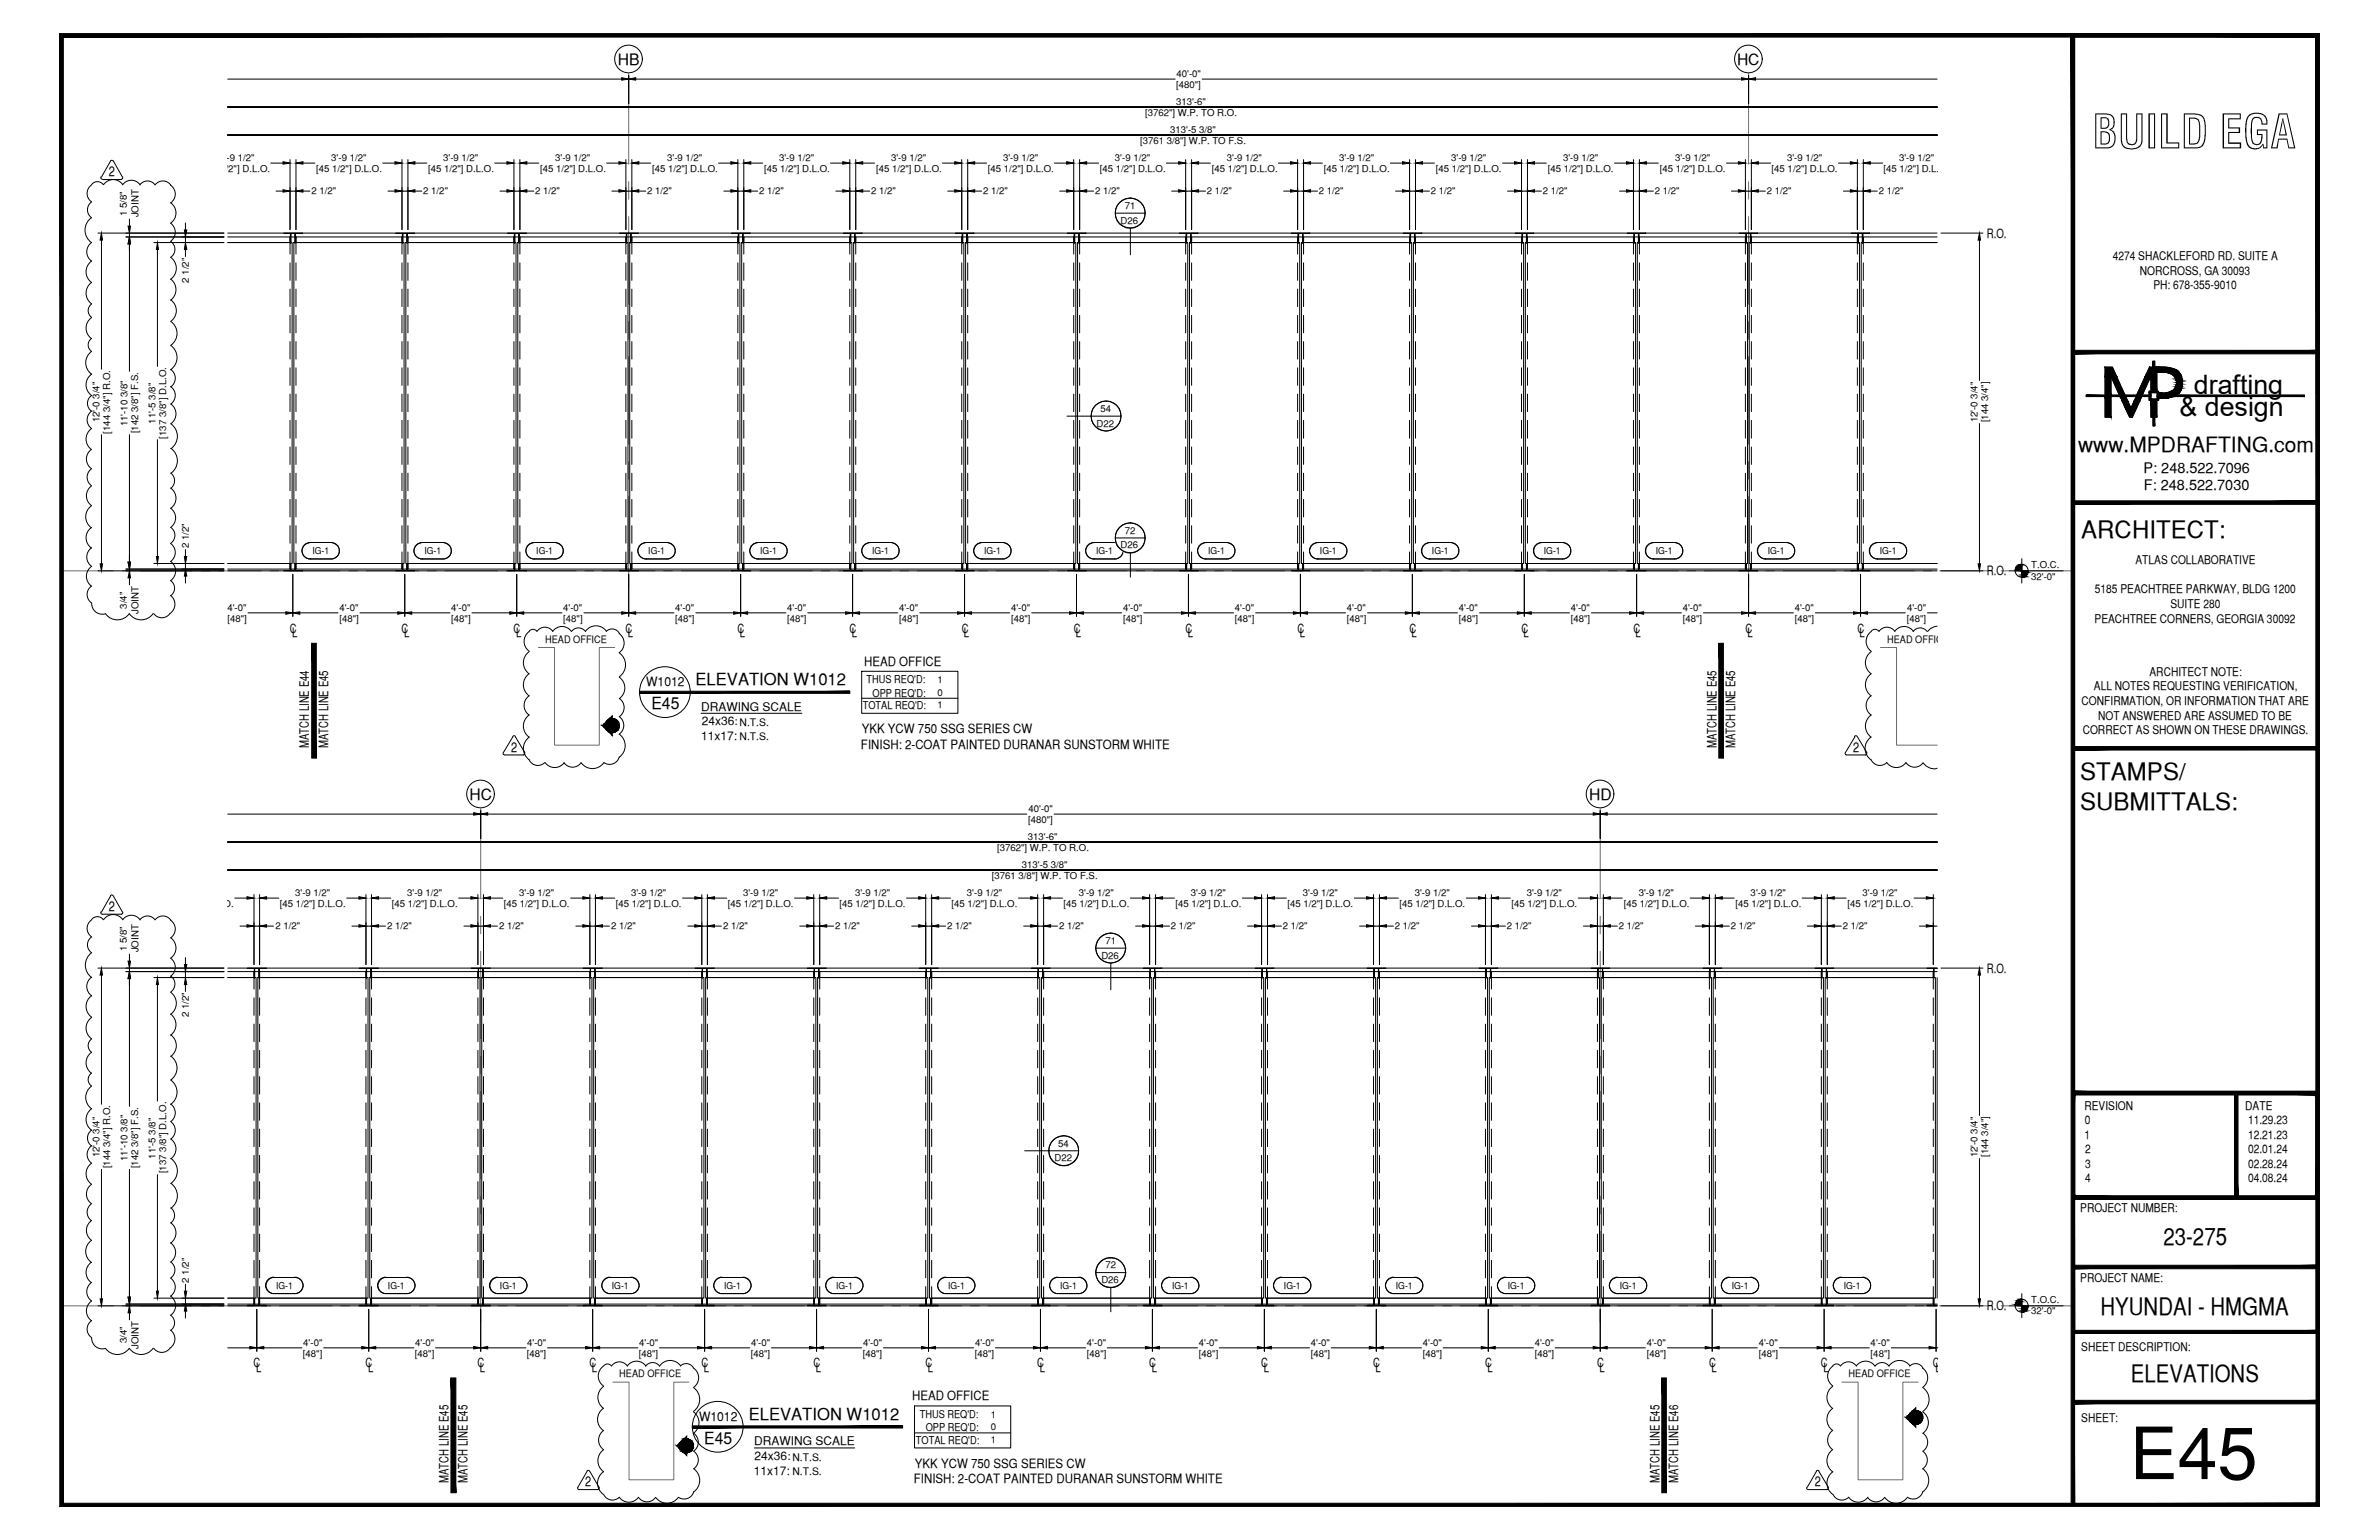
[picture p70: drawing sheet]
<svg xmlns="http://www.w3.org/2000/svg" width="432mm" height="279mm" viewBox="0 0 432 279" stroke-linecap="round" stroke-linejoin="round" font-family="sans-serif">
<defs><g id="words">
<text font-size="13.1" x="386.5" y="268.4">E45</text>
<text font-size="8.5" x="379.8" y="26.9">BUILD EGA</text>
<g font-size="4.9">
<text x="398.2" y="71.5">drafting</text>
<text x="395.6" y="75.5">&amp; design</text>
</g>
<g font-size="4.4">
<text x="377.8" y="97.5">ARCHITECT:</text>
<text x="377.6" y="141.5">STAMPS/</text>
<text x="377.6" y="146.9">SUBMITTALS:</text>
<text x="392.7" y="225.8">23-275</text>
<text x="381.3" y="238.5">HYUNDAI - HMGMA</text>
<text x="386.8" y="250.7">ELEVATIONS</text>
</g>
<text font-size="3.8" x="377.2" y="82">www.MPDRAFTING.com</text>
<g font-size="3">
<text x="126.2" y="124.3">ELEVATION W1012</text>
<text x="118.2" y="128.7">E45</text>
<text x="135.9" y="257.6">ELEVATION W1012</text>
<text x="127.8" y="262">E45</text>
</g>
<g font-size="2.8">
<text x="112.1" y="11.8">HB</text>
<text x="315.3" y="11.7">HC</text>
<text x="85.2" y="145.1">HC</text>
<text x="288.4" y="145.2">HD</text>
</g>
<g font-size="2.6">
<text x="389.1" y="85.8">P: 248.522.7096</text>
<text x="389.1" y="89">F: 248.522.7030</text>
</g>
<g font-size="2.5">
<text x="19.7" y="32">2</text>
<text x="92.8" y="136.4">2</text>
<text x="336.4" y="136.4">2</text>
<text x="19.7" y="165.4">2</text>
<text x="106.2" y="269.7">2</text>
<text x="329.4" y="269.7">2</text>
</g>
<g font-size="2.3">
<text x="360.6" y="43.2">R.O.</text>
<text x="360.6" y="104.3">R.O.</text>
<text x="52.6" y="114.8">C</text>
<text x="53" y="115.6">L</text>
<text x="72.9" y="114.8">C</text>
<text x="73.3" y="115.6">L</text>
<text x="93.2" y="114.8">C</text>
<text x="93.7" y="115.6">L</text>
<text x="113.5" y="114.8">C</text>
<text x="114" y="115.6">L</text>
<text x="133.9" y="114.8">C</text>
<text x="134.3" y="115.6">L</text>
<text x="154.2" y="114.8">C</text>
<text x="154.6" y="115.6">L</text>
<text x="174.6" y="114.8">C</text>
<text x="174.9" y="115.6">L</text>
<text x="194.9" y="114.8">C</text>
<text x="195.3" y="115.6">L</text>
<text x="215.2" y="114.8">C</text>
<text x="215.6" y="115.6">L</text>
<text x="235.5" y="114.8">C</text>
<text x="235.9" y="115.6">L</text>
<text x="255.8" y="114.8">C</text>
<text x="256.2" y="115.6">L</text>
<text x="276.2" y="114.8">C</text>
<text x="276.5" y="115.6">L</text>
<text x="296.5" y="114.8">C</text>
<text x="296.9" y="115.6">L</text>
<text x="316.8" y="114.8">C</text>
<text x="317.2" y="115.6">L</text>
<text x="337.1" y="114.8">C</text>
<text x="337.5" y="115.6">L</text>
<text x="117.3" y="124.5">W1012</text>
<text x="156.8" y="120.8">HEAD OFFICE</text>
<text x="56.1" y="135.8" transform="rotate(-90 56.1 135.8)">MATCH LINE E44</text>
<text x="59.6" y="135.8" transform="rotate(-90 59.6 135.8)">MATCH LINE E45</text>
<text x="156.3" y="135.8">FINISH: 2-COAT PAINTED DURANAR SUNSTORM WHITE</text>
<text x="156.4" y="133">YKK YCW 750 SSG SERIES CW</text>
<text x="311.5" y="135.8" transform="rotate(-90 311.5 135.8)">MATCH LINE E45</text>
<text x="315" y="135.8" transform="rotate(-90 315 135.8)">MATCH LINE E45</text>
<text x="360.6" y="176.5">R.O.</text>
<text x="360.6" y="237.6">R.O.</text>
<text x="46" y="248.1">C</text>
<text x="46.5" y="248.9">L</text>
<text x="66.4" y="248.1">C</text>
<text x="66.8" y="248.9">L</text>
<text x="86.7" y="248.1">C</text>
<text x="87.1" y="248.9">L</text>
<text x="107" y="248.1">C</text>
<text x="107.4" y="248.9">L</text>
<text x="127.3" y="248.1">C</text>
<text x="127.8" y="248.9">L</text>
<text x="147.6" y="248.1">C</text>
<text x="148.1" y="248.9">L</text>
<text x="168" y="248.1">C</text>
<text x="168.4" y="248.9">L</text>
<text x="188.3" y="248.1">C</text>
<text x="188.7" y="248.9">L</text>
<text x="208.6" y="248.1">C</text>
<text x="209" y="248.9">L</text>
<text x="228.9" y="248.1">C</text>
<text x="229.4" y="248.9">L</text>
<text x="249.2" y="248.1">C</text>
<text x="249.7" y="248.9">L</text>
<text x="269.6" y="248.1">C</text>
<text x="270" y="248.9">L</text>
<text x="289.9" y="248.1">C</text>
<text x="290.3" y="248.9">L</text>
<text x="310.2" y="248.1">C</text>
<text x="310.6" y="248.9">L</text>
<text x="330.5" y="248.1">C</text>
<text x="331" y="248.9">L</text>
<text x="350.8" y="248.1">C</text>
<text x="351.3" y="248.9">L</text>
<text x="126.9" y="257.8">W1012</text>
<text x="165.5" y="254.1">HEAD OFFICE</text>
<text x="81.4" y="269" transform="rotate(-90 81.4 269)">MATCH LINE E45</text>
<text x="84.8" y="269" transform="rotate(-90 84.8 269)">MATCH LINE E45</text>
<text x="165.9" y="269.1">FINISH: 2-COAT PAINTED DURANAR SUNSTORM WHITE</text>
<text x="166.1" y="266.3">YKK YCW 750 SSG SERIES CW</text>
<text x="301.2" y="269" transform="rotate(-90 301.2 269)">MATCH LINE E45</text>
<text x="304.6" y="269" transform="rotate(-90 304.6 269)">MATCH LINE E46</text>
</g>
<g font-size="2.2">
<text x="383.5" y="47.1">4274 SHACKLEFORD RD. SUITE A</text>
<text x="388.4" y="49.8">NORCROSS, GA 30093</text>
<text x="390.8" y="52.5">PH: 678-355-9010</text>
<text x="380.2" y="107.6">5185 PEACHTREE PARKWAY, BLDG 1200</text>
<text x="387.6" y="102.3">ATLAS COLLABORATIVE</text>
<text x="380.2" y="113">PEACHTREE CORNERS, GEORGIA 30092</text>
<text x="394" y="110.3">SUITE 280</text>
<text x="380" y="125.2">ALL NOTES REQUESTING VERIFICATION,</text>
<text x="390.1" y="122.6">ARCHITECT NOTE:</text>
<text x="127.3" y="128.9">DRAWING SCALE</text>
<text x="127.4" y="131.6">24x36:</text>
<text x="377.8" y="127.9">CONFIRMATION, OR INFORMATION THAT ARE</text>
<text x="380.8" y="130.6">NOT ANSWERED ARE ASSUMED TO BE</text>
<text x="127.3" y="134.2">11x17:</text>
<text x="378" y="133.2">CORRECT AS SHOWN ON THESE DRAWINGS.</text>
<text x="378.3" y="201.3">REVISION</text>
<text x="378.4" y="204">0</text>
<text x="407.5" y="201.3">DATE</text>
<text x="408" y="204">11.29.23</text>
<text x="378.3" y="206.6">1</text>
<text x="378.5" y="209.2">2</text>
<text x="408" y="206.6">12.21.23</text>
<text x="408" y="209.2">02.01.24</text>
<text x="378.5" y="211.9">3</text>
<text x="378.5" y="214.5">4</text>
<text x="408" y="211.9">02.28.24</text>
<text x="408" y="214.5">04.08.24</text>
<text x="377.6" y="219.9">PROJECT NUMBER:</text>
<text x="377.6" y="232.5">PROJECT NAME:</text>
<text x="377.8" y="245.2">SHEET DESCRIPTION:</text>
<text x="377.8" y="257.9">SHEET:</text>
<text x="136.9" y="262.2">DRAWING SCALE</text>
<text x="136.8" y="267.5">11x17:</text>
<text x="137" y="264.9">24x36:</text>
</g>
<g font-size="2">
<text x="157.3" y="124">THUS REQ'D:</text>
<text x="156.6" y="128.7">TOTAL REQ'D:</text>
<text x="158.4" y="126.4">OPP REQ'D:</text>
<text x="166.9" y="257.3">THUS REQ'D:</text>
<text x="166.2" y="261.9">TOTAL REQ'D:</text>
<text x="168" y="259.7">OPP REQ'D:</text>
</g>
<g font-size="1.9">
<text x="98.9" y="116.6">HEAD OFFICE</text>
<text x="342.5" y="116.6">HEAD OFFICE</text>
<text x="134.2" y="131.7">N.T.S.</text>
<text x="134.2" y="134.2">N.T.S.</text>
<text x="112.4" y="249.9">HEAD OFFICE</text>
<text x="335.5" y="249.9">HEAD OFFICE</text>
<text x="143.8" y="265">N.T.S.</text>
<text x="143.8" y="267.5">N.T.S.</text>
</g>
<g font-size="1.7">
<text x="213.5" y="15.9">[480&quot;]</text>
<text x="213.6" y="14">40'-0&quot;</text>
<text x="207.8" y="21">[3762&quot;] W.P. TO R.O.</text>
<text x="213.5" y="19.1">313'-6&quot;</text>
<text x="39.8" y="29.2">3'-9 1/2&quot;</text>
<text x="60.1" y="29.2">3'-9 1/2&quot;</text>
<text x="80.5" y="29.2">3'-9 1/2&quot;</text>
<text x="100.8" y="29.2">3'-9 1/2&quot;</text>
<text x="121.1" y="29.2">3'-9 1/2&quot;</text>
<text x="141.4" y="29.2">3'-9 1/2&quot;</text>
<text x="161.7" y="29.2">3'-9 1/2&quot;</text>
<text x="182.1" y="29.2">3'-9 1/2&quot;</text>
<text x="202.4" y="29.2">3'-9 1/2&quot;</text>
<text x="206.9" y="26.1">[3761 3/8&quot;] W.P. TO F.S.</text>
<text x="212.4" y="24.1">313'-5 3/8&quot;</text>
<text x="222.7" y="29.2">3'-9 1/2&quot;</text>
<text x="243.1" y="29.2">3'-9 1/2&quot;</text>
<text x="263.4" y="29.2">3'-9 1/2&quot;</text>
<text x="283.7" y="29.2">3'-9 1/2&quot;</text>
<text x="304" y="29.2">3'-9 1/2&quot;</text>
<text x="324.4" y="29.2">3'-9 1/2&quot;</text>
<text x="344.7" y="29.2">3'-9 1/2&quot;</text>
<text x="37.1" y="31.2">[45 1/2&quot;] D.L.O.</text>
<text x="56.5" y="35.2">2 1/2&quot;</text>
<text x="57.4" y="31.2">[45 1/2&quot;] D.L.O.</text>
<text x="76.8" y="35.2">2 1/2&quot;</text>
<text x="77.7" y="31.2">[45 1/2&quot;] D.L.O.</text>
<text x="97.2" y="35.2">2 1/2&quot;</text>
<text x="98" y="31.2">[45 1/2&quot;] D.L.O.</text>
<text x="117.5" y="35.2">2 1/2&quot;</text>
<text x="118.4" y="31.2">[45 1/2&quot;] D.L.O.</text>
<text x="137.8" y="35.2">2 1/2&quot;</text>
<text x="138.7" y="31.2">[45 1/2&quot;] D.L.O.</text>
<text x="158.1" y="35.2">2 1/2&quot;</text>
<text x="159" y="31.2">[45 1/2&quot;] D.L.O.</text>
<text x="178.4" y="35.2">2 1/2&quot;</text>
<text x="179.3" y="31.2">[45 1/2&quot;] D.L.O.</text>
<text x="198.8" y="35.2">2 1/2&quot;</text>
<text x="199.6" y="31.2">[45 1/2&quot;] D.L.O.</text>
<text x="219.1" y="35.2">2 1/2&quot;</text>
<text x="220" y="31.2">[45 1/2&quot;] D.L.O.</text>
<text x="239.4" y="35.2">2 1/2&quot;</text>
<text x="240.3" y="31.2">[45 1/2&quot;] D.L.O.</text>
<text x="259.7" y="35.2">2 1/2&quot;</text>
<text x="260.6" y="31.2">[45 1/2&quot;] D.L.O.</text>
<text x="280" y="35.2">2 1/2&quot;</text>
<text x="280.9" y="31.2">[45 1/2&quot;] D.L.O.</text>
<text x="300.4" y="35.2">2 1/2&quot;</text>
<text x="301.2" y="31.2">[45 1/2&quot;] D.L.O.</text>
<text x="320.7" y="35.2">2 1/2&quot;</text>
<text x="321.6" y="31.2">[45 1/2&quot;] D.L.O.</text>
<text x="341" y="35.2">2 1/2&quot;</text>
<text x="341.9" y="31.2">[45 1/2&quot;] D.L.O.</text>
<text x="23.1" y="39.2" transform="rotate(-90 23.1 39.2)">1 5/8&quot;</text>
<text x="25.1" y="39.4" transform="rotate(-90 25.1 39.4)">JOINT</text>
<text x="203.4" y="40.6">D26</text>
<text x="204.2" y="37.9">71</text>
<text x="34.3" y="51.3" transform="rotate(-90 34.3 51.3)">2 1/2&quot;</text>
<text x="18" y="76.6" transform="rotate(-90 18 76.6)">12'-0 3/4&quot;</text>
<text x="23.1" y="77.3" transform="rotate(-90 23.1 77.3)">11'-10 3/8&quot;</text>
<text x="28.2" y="76.8" transform="rotate(-90 28.2 76.8)">11'-5 3/8&quot;</text>
<text x="199" y="77.4">D22</text>
<text x="199.8" y="74.7">54</text>
<text x="358.9" y="76.6" transform="rotate(-90 358.9 76.6)">12'-0 3/4&quot;</text>
<text x="360.9" y="76.6" transform="rotate(-90 360.9 76.6)">[144 3/4&quot;]</text>
<text x="20" y="78.7" transform="rotate(-90 20 78.7)">[144 3/4&quot;] R.O.</text>
<text x="25.1" y="78.6" transform="rotate(-90 25.1 78.6)">[142 3/8&quot;] F.S.</text>
<text x="30.2" y="79.6" transform="rotate(-90 30.2 79.6)">[137 3/8&quot;] D.L.O.</text>
<text x="34.3" y="99.4" transform="rotate(-90 34.3 99.4)">2 1/2&quot;</text>
<text x="56.7" y="100.6">IG-1</text>
<text x="77" y="100.6">IG-1</text>
<text x="97.3" y="100.6">IG-1</text>
<text x="117.7" y="100.6">IG-1</text>
<text x="138" y="100.6">IG-1</text>
<text x="158.3" y="100.6">IG-1</text>
<text x="178.6" y="100.6">IG-1</text>
<text x="198.9" y="100.6">IG-1</text>
<text x="203.4" y="99.5">D26</text>
<text x="204.2" y="96.8">72</text>
<text x="219.3" y="100.6">IG-1</text>
<text x="239.6" y="100.6">IG-1</text>
<text x="259.9" y="100.6">IG-1</text>
<text x="280.2" y="100.6">IG-1</text>
<text x="300.5" y="100.6">IG-1</text>
<text x="320.9" y="100.6">IG-1</text>
<text x="341.2" y="100.6">IG-1</text>
<text x="368.7" y="103">T.O.C.</text>
<text x="368.7" y="105.2">32'-0&quot;</text>
<text x="23.1" y="110.4" transform="rotate(-90 23.1 110.4)">3/4&quot;</text>
<text x="25.1" y="111.4" transform="rotate(-90 25.1 111.4)">JOINT</text>
<text x="41.3" y="110.9">4'-0&quot;</text>
<text x="41.3" y="112.8">[48&quot;]</text>
<text x="61.6" y="110.9">4'-0&quot;</text>
<text x="61.6" y="112.8">[48&quot;]</text>
<text x="81.9" y="110.9">4'-0&quot;</text>
<text x="81.9" y="112.8">[48&quot;]</text>
<text x="102.2" y="110.9">4'-0&quot;</text>
<text x="102.2" y="112.8">[48&quot;]</text>
<text x="122.6" y="110.9">4'-0&quot;</text>
<text x="122.6" y="112.8">[48&quot;]</text>
<text x="142.9" y="110.9">4'-0&quot;</text>
<text x="142.9" y="112.8">[48&quot;]</text>
<text x="163.2" y="110.9">4'-0&quot;</text>
<text x="163.2" y="112.8">[48&quot;]</text>
<text x="183.5" y="110.9">4'-0&quot;</text>
<text x="183.5" y="112.8">[48&quot;]</text>
<text x="203.8" y="110.9">4'-0&quot;</text>
<text x="203.8" y="112.8">[48&quot;]</text>
<text x="224.2" y="110.9">4'-0&quot;</text>
<text x="224.2" y="112.8">[48&quot;]</text>
<text x="244.5" y="110.9">4'-0&quot;</text>
<text x="244.5" y="112.8">[48&quot;]</text>
<text x="264.8" y="110.9">4'-0&quot;</text>
<text x="264.8" y="112.8">[48&quot;]</text>
<text x="285.1" y="110.9">4'-0&quot;</text>
<text x="285.1" y="112.8">[48&quot;]</text>
<text x="305.4" y="110.9">4'-0&quot;</text>
<text x="305.4" y="112.8">[48&quot;]</text>
<text x="325.8" y="110.9">4'-0&quot;</text>
<text x="325.8" y="112.8">[48&quot;]</text>
<text x="346.1" y="112.8">[48&quot;]</text>
<text x="346.1" y="110.9">4'-0&quot;</text>
<text x="170.2" y="123.9">1</text>
<text x="170.2" y="126.2">0</text>
<text x="170.2" y="128.5">1</text>
<text x="186.6" y="149.3">[480&quot;]</text>
<text x="186.7" y="147.3">40'-0&quot;</text>
<text x="181" y="154.4">[3762&quot;] W.P. TO R.O.</text>
<text x="186.6" y="152.4">313'-6&quot;</text>
<text x="180" y="159.4">[3761 3/8&quot;] W.P. TO F.S.</text>
<text x="185.5" y="157.5">313'-5 3/8&quot;</text>
<text x="30.5" y="164.5">[45 1/2&quot;] D.L.O.</text>
<text x="50.8" y="164.5">[45 1/2&quot;] D.L.O.</text>
<text x="53.6" y="162.6">3'-9 1/2&quot;</text>
<text x="71.1" y="164.5">[45 1/2&quot;] D.L.O.</text>
<text x="73.9" y="162.6">3'-9 1/2&quot;</text>
<text x="91.4" y="164.5">[45 1/2&quot;] D.L.O.</text>
<text x="94.2" y="162.6">3'-9 1/2&quot;</text>
<text x="111.8" y="164.5">[45 1/2&quot;] D.L.O.</text>
<text x="114.6" y="162.6">3'-9 1/2&quot;</text>
<text x="132.1" y="164.5">[45 1/2&quot;] D.L.O.</text>
<text x="134.9" y="162.6">3'-9 1/2&quot;</text>
<text x="152.4" y="164.5">[45 1/2&quot;] D.L.O.</text>
<text x="155.2" y="162.6">3'-9 1/2&quot;</text>
<text x="172.7" y="164.5">[45 1/2&quot;] D.L.O.</text>
<text x="175.5" y="162.6">3'-9 1/2&quot;</text>
<text x="193" y="164.5">[45 1/2&quot;] D.L.O.</text>
<text x="195.8" y="162.6">3'-9 1/2&quot;</text>
<text x="213.4" y="164.5">[45 1/2&quot;] D.L.O.</text>
<text x="216.2" y="162.6">3'-9 1/2&quot;</text>
<text x="233.7" y="164.5">[45 1/2&quot;] D.L.O.</text>
<text x="236.5" y="162.6">3'-9 1/2&quot;</text>
<text x="254" y="164.5">[45 1/2&quot;] D.L.O.</text>
<text x="256.8" y="162.6">3'-9 1/2&quot;</text>
<text x="274.3" y="164.5">[45 1/2&quot;] D.L.O.</text>
<text x="277.1" y="162.6">3'-9 1/2&quot;</text>
<text x="294.7" y="164.5">[45 1/2&quot;] D.L.O.</text>
<text x="297.4" y="162.6">3'-9 1/2&quot;</text>
<text x="315" y="164.5">[45 1/2&quot;] D.L.O.</text>
<text x="317.8" y="162.6">3'-9 1/2&quot;</text>
<text x="335.3" y="164.5">[45 1/2&quot;] D.L.O.</text>
<text x="338.1" y="162.6">3'-9 1/2&quot;</text>
<text x="23.1" y="172.6" transform="rotate(-90 23.1 172.6)">1 5/8&quot;</text>
<text x="25.1" y="172.8" transform="rotate(-90 25.1 172.8)">JOINT</text>
<text x="50" y="168.6">2 1/2&quot;</text>
<text x="70.3" y="168.6">2 1/2&quot;</text>
<text x="90.6" y="168.6">2 1/2&quot;</text>
<text x="110.9" y="168.6">2 1/2&quot;</text>
<text x="131.3" y="168.6">2 1/2&quot;</text>
<text x="151.6" y="168.6">2 1/2&quot;</text>
<text x="171.9" y="168.6">2 1/2&quot;</text>
<text x="192.2" y="168.6">2 1/2&quot;</text>
<text x="199.9" y="173.9">D26</text>
<text x="200.7" y="171.3">71</text>
<text x="212.5" y="168.6">2 1/2&quot;</text>
<text x="232.9" y="168.6">2 1/2&quot;</text>
<text x="253.2" y="168.6">2 1/2&quot;</text>
<text x="273.5" y="168.6">2 1/2&quot;</text>
<text x="293.8" y="168.6">2 1/2&quot;</text>
<text x="314.1" y="168.6">2 1/2&quot;</text>
<text x="334.5" y="168.6">2 1/2&quot;</text>
<text x="34.3" y="184.6" transform="rotate(-90 34.3 184.6)">2 1/2&quot;</text>
<text x="18" y="210" transform="rotate(-90 18 210)">12'-0 3/4&quot;</text>
<text x="192.1" y="208">54</text>
<text x="358.9" y="210" transform="rotate(-90 358.9 210)">12'-0 3/4&quot;</text>
<text x="360.9" y="209.9" transform="rotate(-90 360.9 209.9)">[144 3/4&quot;]</text>
<text x="20" y="212" transform="rotate(-90 20 212)">[144 3/4&quot;] R.O.</text>
<text x="23.1" y="210.6" transform="rotate(-90 23.1 210.6)">11'-10 3/8&quot;</text>
<text x="25.1" y="212" transform="rotate(-90 25.1 212)">[142 3/8&quot;] F.S.</text>
<text x="28.2" y="210.2" transform="rotate(-90 28.2 210.2)">11'-5 3/8&quot;</text>
<text x="30.2" y="212.9" transform="rotate(-90 30.2 212.9)">[137 3/8&quot;] D.L.O.</text>
<text x="191.4" y="210.7">D22</text>
<text x="34.3" y="232.7" transform="rotate(-90 34.3 232.7)">2 1/2&quot;</text>
<text x="50.1" y="233.9">IG-1</text>
<text x="70.4" y="233.9">IG-1</text>
<text x="90.7" y="233.9">IG-1</text>
<text x="111.1" y="233.9">IG-1</text>
<text x="131.4" y="233.9">IG-1</text>
<text x="151.8" y="233.9">IG-1</text>
<text x="172.1" y="233.9">IG-1</text>
<text x="192.4" y="233.9">IG-1</text>
<text x="199.9" y="232.8">D26</text>
<text x="200.7" y="230.1">72</text>
<text x="212.7" y="233.9">IG-1</text>
<text x="233" y="233.9">IG-1</text>
<text x="253.4" y="233.9">IG-1</text>
<text x="273.7" y="233.9">IG-1</text>
<text x="294" y="233.9">IG-1</text>
<text x="314.3" y="233.9">IG-1</text>
<text x="334.6" y="233.9">IG-1</text>
<text x="368.7" y="236.3">T.O.C.</text>
<text x="368.7" y="238.4">32'-0&quot;</text>
<text x="23.1" y="243.7" transform="rotate(-90 23.1 243.7)">3/4&quot;</text>
<text x="25.1" y="244.7" transform="rotate(-90 25.1 244.7)">JOINT</text>
<text x="55.1" y="244.2">4'-0&quot;</text>
<text x="75.4" y="244.2">4'-0&quot;</text>
<text x="95.7" y="244.2">4'-0&quot;</text>
<text x="116" y="244.2">4'-0&quot;</text>
<text x="136.3" y="244.2">4'-0&quot;</text>
<text x="156.7" y="244.2">4'-0&quot;</text>
<text x="177" y="244.2">4'-0&quot;</text>
<text x="197.3" y="244.2">4'-0&quot;</text>
<text x="217.6" y="244.2">4'-0&quot;</text>
<text x="237.9" y="244.2">4'-0&quot;</text>
<text x="258.3" y="244.2">4'-0&quot;</text>
<text x="278.6" y="244.2">4'-0&quot;</text>
<text x="298.9" y="244.2">4'-0&quot;</text>
<text x="319.2" y="244.2">4'-0&quot;</text>
<text x="339.5" y="244.2">4'-0&quot;</text>
<text x="55" y="246.1">[48&quot;]</text>
<text x="75.3" y="246.1">[48&quot;]</text>
<text x="95.6" y="246.1">[48&quot;]</text>
<text x="116" y="246.1">[48&quot;]</text>
<text x="136.3" y="246.1">[48&quot;]</text>
<text x="156.6" y="246.1">[48&quot;]</text>
<text x="176.9" y="246.1">[48&quot;]</text>
<text x="197.3" y="246.1">[48&quot;]</text>
<text x="217.6" y="246.1">[48&quot;]</text>
<text x="237.9" y="246.1">[48&quot;]</text>
<text x="258.3" y="246.1">[48&quot;]</text>
<text x="278.6" y="246.1">[48&quot;]</text>
<text x="298.9" y="246.1">[48&quot;]</text>
<text x="319.2" y="246.1">[48&quot;]</text>
<text x="339.5" y="246.1">[48&quot;]</text>
<text x="179.8" y="257.2">1</text>
<text x="179.8" y="259.5">0</text>
<text x="179.8" y="261.7">1</text>
</g>
</g></defs>
<!-- layer: TITLE BLOCK -->
<g fill="#000" stroke="#000" stroke-width=".18">
<path d="M393.1 71.3h2.4zM394.3 68h1.6z"/>
<path d="M376.3 6.5v.2h44.1zM376.3 6.5h44.3l-.2 .2z"/>
<path d="M375.9 6.4l.7 266.6v-266.6zM375.9 6.4l.7 266.6h-.7z"/>
<path d="M420.6 6.5l-.2 .2 .2 234.9zM420.4 6.7l.2 234.9h-.2z"/>
<path d="M421 6.1l-.6 .6 .6 266.7zM420.4 6.7l.6 266.7-.6-.7zM10.9 273.4h410.1l-.6-.7zM10.9 273.4l.6-.7h408.9zM10.9 6.1v267.3l.6-.7zM10.9 6.1l.6 .6v266zM10.9 6.1l.6 .6 409.5-.6zM11.5 6.7l409.5-.6-.6 .6z"/>
<path d="M382.1 68.3h1.1zM382.1 68.3h1.1z"/>
<path d="M382.1 68.3l1.1 3.3v-3.3zM382.1 68.3l1.1 3.3h-1.1z"/>
<path d="M382.1 72.1l1.1 3.6v-3.6zM382.1 72.1l1.1 3.6h-1.1z"/>
<path d="M382.1 66.6l2.1 1.7-.8-1.7zM382.1 66.6l2.1 1.7h-2.1z"/>
<path d="M383.2 68.3h1zM383.2 68.3h1z"/>
<path d="M383.2 68.3l2.4 3.3-1.4-3.3zM383.2 68.3l2.4 3.3h-1z"/>
<path d="M384.9 72.1l1.3 .7-.3-.7zM384.9 72.1l1.3 .7h-1z"/>
<path d="M385.2 72.8l1.6 1.2-.6-1.2zM385.2 72.8l1.6 1.2h-1z"/>
<path d="M385.8 74l1.2 1.7 .8-1.7zM385.8 74l1.2 1.7h-.5z"/>
<path d="M387.3 72.8l.5 1.2 .6-1.2zM387.3 72.8l.5 1.2h-1z"/>
<path d="M387.7 72.1l.7 .7 .3-.7zM387.7 72.1l.7 .7h-1.1z"/>
<path d="M389.4 68.3l-.5 3.3 1.5-3.3zM389.4 68.3l-.5 3.3h-1z"/>
<path d="M390.1 71.2l.3 .5v-.5zM390.1 71.2l.3 .5h-.3z"/>
<path d="M378.7 71.7l11.7 .2v-.2zM378.7 71.7l11.7 .2h-11.7z"/>
<path d="M390.1 71.9l.3 .5v-.5zM390.1 71.9l.3 .5h-.3z"/>
<path d="M390.1 66.6l.6 1.7v-1.7zM390.1 66.6l.6 1.7h-1.3z"/>
<path d="M390.4 68.3l.3 2.6v-2.6zM390.4 68.3l.3 2.6h-.3z"/>
<path d="M390.4 72.8l.3 2.9v-2.9zM390.4 72.8l.3 2.9h-.3z"/>
<path d="M390.8 65.5l.3 5.5v-5.5zM390.8 65.5l.3 5.5h-.3z"/>
<path d="M390.8 72.6l.3 4.7v-4.7zM390.8 72.6l.3 4.7h-.3z"/>
<path d="M391.2 67.6l.3 3.3v-3.3zM391.2 67.6l.3 3.3h-.3z"/>
<path d="M391.2 72.8l.3 2.9v-2.9zM391.2 72.8l.3 2.9h-.3z"/>
<path d="M390.1 71l1.7 .2v-.2zM390.1 71l1.7 .2h-1.7z"/>
<path d="M391.5 71.2l.3 .5v-.5zM391.5 71.2l.3 .5h-.3z"/>
<path d="M391.5 71.9l.3 .5v-.5zM391.5 71.9l.3 .5h-.3z"/>
<path d="M390.1 72.4l1.7 .2v-.2zM390.1 72.4l1.7 .2h-1.7z"/>
<path d="M391.2 66.6l2.4 .1zM391.2 66.6l2.4 .1z"/>
<path d="M391.2 66.7l3.1 .2-.7-.2zM391.2 66.7l3.1 .2h-3.1z"/>
<path d="M391.9 72.2h1.7zM391.9 72.2l1.2 .1z"/>
<path d="M391.9 72.1l1.7 .1 .6-.1zM391.9 72.1l1.7 .1h-1.7z"/>
<path d="M391.2 66.9l3.8 .2-.7-.2zM391.2 66.9l3.8 .2h-3.8z"/>
<path d="M391.2 67.1l4.2 .3-.4-.3zM391.2 67.1l4.2 .3h-4.2z"/>
<path d="M391.2 67.4l4.3 .2-.1-.2zM391.2 67.4l4.3 .2h-4.3z"/>
<path d="M392.9 67.6h2.6zM392.9 67.6h2.6z"/>
<path d="M393.3 67.6l2.3 .1-.1-.1zM393.3 67.6l2.3 .1h-2zM393.6 67.7h2zM393.6 67.7h2z"/>
<path d="M393.4 71.2l2.1 .1zM393.1 71.3h2.4zM393.1 71.3h2.4z"/>
<path d="M391.9 71.3l3.3 .3 .3-.3zM391.9 71.3l3.3 .3h-3.3z"/>
<path d="M393.6 67.7l2.1 .1-.1-.1zM393.6 67.7l2.1 .1h-1.7z"/>
<path d="M393.8 71.2h1.8zM393.4 71.2h2.1z"/>
<path d="M394 67.8l1.9 .2-.2-.2zM394 67.8l1.9 .2h-1.6zM394.3 68h1.6z"/>
<path d="M394.1 71.1l1.5 .1 .1-.1zM393.8 71.2l.3-.1 1.5 .1z"/>
<path d="M394.2 70.9l1.5 .2 .1-.2zM394.2 70.9l1.5 .2h-1.6z"/>
<path d="M394.4 68l1.5 .2v-.2zM394.4 68l1.5 .2h-1.3z"/>
<path d="M394.4 70.9h1.5zM394.2 70.9h1.6z"/>
<path d="M394.6 68.2l1.4 .1-.1-.1zM394.6 68.2l1.4 .1h-1.3z"/>
<path d="M394.6 70.7l1.3 .2v-.2zM394.6 70.7l1.3 .2h-1.5z"/>
<path d="M394.7 68.3l1.3 .2v-.2zM394.7 68.3l1.3 .2h-1.2z"/>
<path d="M394.8 68.5l1.2 .2v-.2zM394.8 68.5l1.2 .2h-1.1zM394.9 68.7h1.1zM394.9 68.7h1.1z"/>
<path d="M394.8 70.4l1.2 .1v-.1zM394.8 70.4l1.2 .1h-1.3z"/>
<path d="M394.7 70.5l1.2 .2 .1-.2zM394.7 70.5l1.2 .2h-1.3z"/>
<path d="M394.9 68.7l1.2 .3-.1-.3zM394.9 68.7l1.2 .3h-1.1z"/>
<path d="M394.9 70.2l1.1 .2v-.2zM394.9 70.2l1.1 .2h-1.2z"/>
<path d="M395 69l1.1 .2v-.2zM395 69l1.1 .2h-1.1z"/>
<path d="M395 69.2l1.1 .2v-.2zM395 69.2l1.1 .2h-1.1z"/>
<path d="M395 69.4l1.1 .3v-.3zM395 69.4l1.1 .3h-1.1z"/>
<path d="M395 69.7l1.1 .1v-.1zM395 69.7l1.1 .1h-1.1z"/>
<path d="M395 69.8l1 .4 .1-.4zM395 69.8l1 .4h-1.1zM394.9 70.2h1.1zM394.9 70.2h1.1z"/>
<path d="M391.5 71.7l26.8 .2v-.2zM391.5 71.7l26.8 .2h-26.8z"/>
<path d="M376.3 64.2h44.3v-.6zM376.3 63.6h44.3l-44.3 .6z"/>
<path d="M376.3 91.5h44.3v-.6zM376.3 90.9h44.3l-44.3 .6z"/>
<path d="M376.3 136.1h44.3v-.7zM376.3 135.4h44.3l-44.3 .7z"/>
<path d="M405.6 198.3l.6 19v-19zM405.6 198.3l.6 19h-.6z"/>
<path d="M420.4 198.6v18.4l.2-18.6zM420.6 198.4v18.8l-.2-.2z"/>
<path d="M420.4 198.6v18.4l.2-18.6zM420.6 198.4v18.8l-.2-.2z"/>
<path d="M420.6 198l-.2 .6 .2-.2zM376.3 198h44.3l-.2 .6zM376.3 198l.3 .6h43.8zM376.3 198l.3 .6-.3-.2z"/>
<path d="M420.6 198l-.2 .6 .2-.2zM376.3 198h44.3l-.2 .6zM376.3 198l.3 .6h43.8zM376.3 198l.3 .6-.3-.2z"/>
<path d="M376.6 217l-.3 .2v.4zM376.6 217l44 .6h-44.3zM376.6 217l44 .6-.2-.6zM420.4 217l.2 .2v.4z"/>
<path d="M376.6 217l-.3 .2v.4zM376.6 217l44 .6h-44.3zM376.6 217l44 .6-.2-.6zM420.4 217l.2 .2v.4z"/>
<path d="M376.6 198.6l-.3 18.6 .3-.2zM376.3 198.4l.3 .2-.3 18.6z"/>
<path d="M376.6 198.6l-.3 18.6 .3-.2zM376.3 198.4l.3 .2-.3 18.6z"/>
<path d="M376.3 217.4h44.3v-.3zM376.3 217.1h44.3l-44.3 .3z"/>
<path d="M376.3 230.2h44.3v-.6zM376.3 229.6h44.3l-44.3 .6z"/>
<path d="M376.2 254.1v.6l44.5-.6zM376.2 254.7l44.5-.6v.6z"/>
<path d="M376.2 241.4v.5l44.5-.5zM376.2 241.9l44.5-.5v.5z"/>
<path d="M376.3 6.5v235.1h.3zM376.3 6.5h.3v235.1z"/>
</g>
<g fill="none" stroke="#000" stroke-width=".18">
<path d="M378.7 71.7h11.4v-.7h.7v-5.5h.3v5.5h.7v.7h26.5v.2h-26.5v.7h-.7v4.7h-.3v-4.7h-.7v-.7h-11.4zM382.1 72.1h1.1v3.6h-1.1zM382.1 66.6h1.3l2.2 5h-1l-1.4-3.3v3.3h-1.1zM384.9 72.1h1l.9 1.9 .9-1.9h1l-1.7 3.6h-.5zM390.1 66.6h.6v4.3h-.3v-2.6l-1.5 3.3h-1zM390.4 71.2h1.1v1.2h-1.1zM390.4 72.8h.3v2.9h-.3zM391.2 72.8h.3v2.9h-.3zM392.8 67.6l.8 .1 .7 .3M393.1 71.3h-1.2v.3h3.3M394.2 72.1h-2.3v.2h1.2M394.2 72l-1.1 .2"/>
<path d="M394.3 70.8l-.6 .3-.7 .1M394.3 68l.4 .4 .2 .5M394.9 69.9l-.2 .5-.4 .4M395 68.9v.5M395 67.1l.6 .5 .4 1.1M395 69.4v.5M395 67.1l-1.2-.4-2.6-.1v4.3h.3v-3.3h1.4M396 70.1a2.33 2.33 0 0 1-.8 1.5M396.1 68.7v.7M396.1 69.4v.7"/>
</g>
<!-- layer: GRID LINES -->
<g fill="none" stroke="#6c6c6c" stroke-width=".18">
<path d="M114.1 13.2v16.6M317.4 13.2v16.6M114.1 33v3.1M114.1 39.3v15.9M317.4 33v3.1M317.4 39.3v15.9M114.1 58.4v3.1M317.4 58.4v3.1M114.1 64.7v15.9M317.4 64.7v15.9M114.1 83.8v3.1M114.1 90.1v16.5"/>
<path d="M317.4 83.8v3.1M317.4 90.1v16.5M11.2 103.6h9.4M22.2 103.6h1.5M25.3 103.6h9.6M36.5 103.6h1.6M39.7 103.6h1.5M41.3 103.6h6.1M49 103.6h1.6M52.2 103.6h9.5M63.3 103.6h1.6M66.5 103.6h9.5"/>
<path d="M77.6 103.6h1.6M80.8 103.6h9.5M91.9 103.6h1.6M95.1 103.6h9.5M106.2 103.6h1.6M109.3 103.6h9.6M120.5 103.6h1.5M123.6 103.6h9.6M134.7 103.6h1.6M137.9 103.6h9.5M149 103.6h1.6M152.2 103.6h9.5"/>
<path d="M163.3 103.6h1.6M166.5 103.6h9.5M177.6 103.6h1.6M180.8 103.6h9.5M191.9 103.6h1.6M195.1 103.6h9.5M206.2 103.6h1.6M209.4 103.6h9.5M220.5 103.6h1.6M223.6 103.6h9.6M234.8 103.6h1.5M237.9 103.6h9.6"/>
<path d="M249 103.6h1.6M252.2 103.6h9.5M263.3 103.6h1.6M266.5 103.6h9.5M277.6 103.6h1.6M280.8 103.6h9.5M291.9 103.6h1.6M295.1 103.6h9.5M306.2 103.6h1.6M309.4 103.6h9.5M320.5 103.6h1.6M323.7 103.6h9.5"/>
<path d="M334.8 103.6h1.6M337.9 103.6h9.6M349.1 103.6h1.5M352 103.6h9.6M363.2 103.6h1.6M366.4 103.6h9.5M87.2 146.6v16.5M290.4 146.6v16.5M87.2 166.2v3.2M87.2 172.6v15.9M290.4 166.2v3.2M290.4 172.6v15.9"/>
<path d="M87.2 191.6v3.2M87.2 198v15.9M290.4 191.6v3.2M290.4 198v15.9M87.2 217v3.2M290.4 217v3.2M11.2 236.9h9.4M22.2 236.9h1.5M25.3 236.9h9.6M36.5 236.9h1.6M39.7 236.9h1.5M41.3 236.9h4.7"/>
<path d="M47.6 236.9h1.5M50.7 236.9h9.6M61.8 236.9h1.6M65 236.9h9.5M76.1 236.9h1.6M79.3 236.9h9.5M87.2 223.4v16.5M90.4 236.9h1.6M93.6 236.9h9.5M104.7 236.9h1.6M107.9 236.9h9.5M119 236.9h1.6"/>
<path d="M122.2 236.9h9.5M133.3 236.9h1.6M136.5 236.9h9.5M147.6 236.9h1.6M150.7 236.9h9.6M161.9 236.9h1.5M165 236.9h9.6M176.1 236.9h1.6M179.3 236.9h9.5M190.4 236.9h1.6M193.6 236.9h9.5M204.7 236.9h1.6"/>
<path d="M207.9 236.9h9.5M219 236.9h1.6M222.2 236.9h9.5M233.3 236.9h1.6M236.5 236.9h9.5M247.6 236.9h1.6M250.8 236.9h9.5M261.9 236.9h1.6M265 236.9h9.6M276.2 236.9h1.5M279.3 236.9h9.6M290.4 236.9h1.6"/>
<path d="M290.4 223.4v16.5M293.6 236.9h9.5M304.7 236.9h1.6M307.9 236.9h9.5M319 236.9h1.6M322.2 236.9h9.5M333.3 236.9h1.6M336.5 236.9h9.5M347.6 236.9h1.6M350.8 236.9h.8M352 236.9h9.6M363.2 236.9h1.6"/>
<path d="M366.4 236.9h9.5"/>
</g>
<!-- layer: SYMBOLS -->
<g fill="#000" stroke="#000" stroke-width=".18">
<path d="M366.7 102.4h.3zM367 104.7h.3zM109.9 132.1l.2 .2zM110.2 130.7l-.2 .2zM110.2 132.5l.2 .2zM110.9 132.9h.5zM111.1 129.9v.5h-.5zM111 130.4h.3zM366.7 235.7h.3zM367 238h.3zM346.5 257.6l.2 .3zM346.8 256.3l-.2 .2z"/>
<path d="M346.8 258.1l.2 .1zM347.1 256l-.1 .2zM347.2 258.4h.5zM347.2 256h.1zM347.5 258.4h.5zM347.2 255.9l.5-.5v.5zM347.6 255.9h.3zM123.6 263l.2 .2zM123.8 261.4l-.2 .2zM123.8 263.2l.2 .2zM123.8 261.4l.1-.1zM124.1 263.5l.6 .1z"/>
<path d="M124.3 263.5h.6zM124.7 260.5v.5h-.6zM124.5 261h.3z"/>
<path d="M366.7 102.4l.3 .1zM366.5 102.5h.5z"/>
<path d="M366.5 102.5l.5 .1zM366.3 102.6h.7z"/>
<path d="M366.3 102.6l.7 .1v-.1zM366.3 102.6l.7 .1h-.8z"/>
<path d="M366.2 102.7l.8 .1v-.1zM366 102.8l.2-.1 .8 .1z"/>
<path d="M366 102.8l1 .2v-.2zM366 102.8l1 .2h-1.1z"/>
<path d="M365.9 103l1.1 .2v-.2zM365.9 103l1.1 .2h-1.2z"/>
<path d="M365.8 103.2l1.2 .2v-.2zM365.8 103.2l1.2 .2h-1.2z"/>
<path d="M365.8 103.4l1.2 .2v-.2zM365.8 103.4l1.2 .2h-1.2z"/>
<path d="M367 104.8h.2zM367 104.7l.2 .1z"/>
<path d="M367 104.6h.5zM367 104.6l.3 .1z"/>
<path d="M367 104.5l.5 .1 .2-.1zM367 104.5l.5 .1h-.5z"/>
<path d="M367 104.3l.7 .2 .2-.2zM367 104.3l.7 .2h-.7z"/>
<path d="M367 104.2l.9 .1 .1-.1zM367 104.2l.9 .1h-.9z"/>
<path d="M367 104l1 .2v-.2zM367 104l1 .2h-1z"/>
<path d="M367 103.6l1.1 .2v-.2zM367 103.6l1.1 .2h-1.1z"/>
<path d="M367 103.8l1 .2 .1-.2zM367 103.8l1 .2h-1z"/>
<path d="M109.3 131.6l.6 .3v-.3zM109.3 131.6l.6 .3h-.3z"/>
<path d="M109.9 132.1l.2 .2zM110 132.3l.2 .2z"/>
<path d="M109.6 131.4l.3 .2v-.2zM109.3 131.6l.3-.2 .3 .2z"/>
<path d="M109.6 131.9l.4 .2-.1-.2zM109.6 131.9l.4 .2z"/>
<path d="M109.9 131.2v.2l.1-.2zM109.6 131.4l.3-.2v.2z"/>
<path d="M110 130.9v.3zM110 130.9v.3h-.1z"/>
<path d="M110.4 130.6h.1zM110.4 130.6l-.2 .1z"/>
<path d="M110.4 132.7l.3 .1zM110.4 132.7l.3 .1z"/>
<path d="M110.6 132.8l.3 .1zM110.6 132.8l.3 .1z"/>
<path d="M110.6 130.4v.2l.1-.2zM110.6 130.4l-.1 .2z"/>
<path d="M110.9 132.9h.4zM111 132.9h.3z"/>
<path d="M110.6 130.4h.3zM110.6 130.4h.1z"/>
<path d="M110.6 132.9h.5zM110.6 132.9h.5zM110.6 132.9h.5v.6z"/>
<path d="M110.6 130.4h.5zM110.6 130.4h.3z"/>
<path d="M111 130.4h.4zM110.9 130.4h.5z"/>
<path d="M110.9 130.4l.7 .1zM110.7 130.5h.9z"/>
<path d="M110.7 130.5h1zM110.6 130.5h1.1z"/>
<path d="M110.7 132.8h.9zM110.7 132.8l.7 .1z"/>
<path d="M110.6 130.5l1.2 .1zM110.6 130.5l1.2 .1z"/>
<path d="M110.6 132.8h1.1zM110.6 132.8h1z"/>
<path d="M110.6 130.6h1.3zM110.4 130.6h1.5z"/>
<path d="M110.6 132.7h1.2zM110.6 132.7l1.1 .1z"/>
<path d="M110.4 130.6l1.6 .1zM110.3 130.7h1.7z"/>
<path d="M110.4 132.7h1.5zM110.4 132.7h1.4z"/>
<path d="M110.3 130.7l1.8 .1-.1-.1zM110.3 130.7l1.8 .1h-1.9z"/>
<path d="M110.3 132.6h1.7zM110.3 132.6l1.6 .1z"/>
<path d="M110.2 130.8l1.9 .1zM110.2 130.8l1.9 .1z"/>
<path d="M110.2 132.5h1.9zM110.2 132.5l1.8 .1z"/>
<path d="M110.2 130.9l2 .1-.1-.1zM110.2 130.9l2 .1h-2.1z"/>
<path d="M110.2 132.5h1.9zM110.2 132.5h1.9z"/>
<path d="M110.1 131l2.2 .1zM110.1 131l2.2 .1z"/>
<path d="M110.1 132.3l2 .2 .1-.2zM110.1 132.3l2 .2h-1.9z"/>
<path d="M110 131.1l2.3 .1v-.1zM110 131.1l2.3 .1h-2.3z"/>
<path d="M110 132.2l2.2 .1 .1-.1zM110 132.2l2.2 .1h-2.1z"/>
<path d="M110 131.2l2.3 .1v-.1zM110 131.2l2.3 .1h-2.4z"/>
<path d="M109.9 131.3l2.5 .1-.1-.1zM109.9 131.3l2.5 .1h-2.5z"/>
<path d="M109.9 132l2.4 .1v-.1zM109.9 132l2.4 .1h-2.3z"/>
<path d="M110 132.1h2.3zM110 132.1l2.3 .1z"/>
<path d="M109.9 131.4l2.5 .2v-.2zM109.9 131.4l2.5 .2h-2.5z"/>
<path d="M109.9 131.6h2.5zM109.9 131.6h2.5z"/>
<path d="M109.9 131.6l2.5 .2v-.2zM109.9 131.6l2.5 .2h-2.5z"/>
<path d="M109.9 131.8l2.5 .1v-.1zM109.9 131.8l2.5 .1h-2.5z"/>
<path d="M109.9 131.9l2.4 .1 .1-.1zM109.9 131.9l2.4 .1h-2.4z"/>
<path d="M116.1 125.4v.4l38.1-.4zM116.1 125.8l38.1-.4v.4z"/>
<path d="M366.7 235.7l.3 .1zM366.5 235.8h.5z"/>
<path d="M366.5 235.8h.5zM366.3 235.8h.7z"/>
<path d="M366.3 235.8l.7 .2v-.2zM366.3 235.8l.7 .2h-.8z"/>
<path d="M366.2 236l.8 .2v-.2zM366.2 236l.8 .2h-1z"/>
<path d="M366 236.2l1 .1v-.1zM366 236.2l1 .1h-1.1z"/>
<path d="M365.9 236.3l1.1 .2v-.2zM365.9 236.3l1.1 .2h-1.2z"/>
<path d="M365.8 236.5l1.2 .2v-.2zM365.8 236.5l1.2 .2h-1.2z"/>
<path d="M365.8 236.7l1.2 .2v-.2zM365.8 236.7l1.2 .2h-1.2z"/>
<path d="M367 238.1h.2zM367 238l.2 .1z"/>
<path d="M367 237.9h.5zM367 237.9l.3 .1z"/>
<path d="M367 237.8l.5 .1 .2-.1zM367 237.8l.5 .1h-.5z"/>
<path d="M367 237.7l.7 .1 .2-.1zM367 237.7l.7 .1h-.7z"/>
<path d="M367 237.5l.9 .2 .1-.2zM367 237.5l.9 .2h-.9z"/>
<path d="M367 237.3l1 .2v-.2zM367 237.3l1 .2h-1z"/>
<path d="M367 236.9l1.1 .2v-.2zM367 236.9l1.1 .2h-1.1z"/>
<path d="M367 237.1l1 .2 .1-.2zM367 237.1l1 .2h-1z"/>
<path d="M125.7 258.7v.4l38.1-.4zM125.7 259.1l38.1-.4v.4z"/>
<path d="M346.5 257.6l.2 .3zM346.6 257.9l.2 .2z"/>
<path d="M346.2 256.9l.3 .3v-.3zM346.2 256.9l.3 .3h-.6z"/>
<path d="M345.9 257.2l.6 .2v-.2zM345.9 257.2l.6 .2h-.3z"/>
<path d="M346.2 257.4l.4 .2-.1-.2zM346.2 257.4l.4 .2z"/>
<path d="M346.5 256.7v.2l.1-.2zM346.5 256.7v.2h-.3z"/>
<path d="M346.6 256.5v.2zM346.6 256.5l-.1 .2z"/>
<path d="M347.1 256l-.1 .2zM347 256.2l-.2 .1z"/>
<path d="M347.2 258.4h.5zM347.2 258.4h.5v.6z"/>
<path d="M347 258.2l.3 .1zM347 258.2l.3 .1z"/>
<path d="M347.2 258.3l.3 .1zM347.2 258.3l.3 .1z"/>
<path d="M347.5 258.4h.4zM347.6 258.4h.3z"/>
<path d="M347.2 255.9h.3zM347.2 255.9h.5z"/>
<path d="M347.2 255.9h.3zM347.2 255.9l.1 .1z"/>
<path d="M347.6 255.9l.4 .1zM347.5 256h.5z"/>
<path d="M347.5 256h.7zM347.3 256h.9z"/>
<path d="M347.3 256h1zM347.2 256h1.1z"/>
<path d="M347.3 258.3h.9zM347.3 258.3l.7 .1z"/>
<path d="M347.2 256l1.2 .1zM347.2 256l1.2 .1z"/>
<path d="M347.2 258.3h1.1zM347.2 258.3h1z"/>
<path d="M347.2 256.1l1.3 .1zM347 256.2h1.5z"/>
<path d="M347.2 258.3h1.2zM347.2 258.3h1.1z"/>
<path d="M347 256.2h1.6zM347 256.2h1.6z"/>
<path d="M347 258.2h1.5zM347 258.2l1.4 .1z"/>
<path d="M347 256.2l1.7 .1zM346.8 256.3h1.9z"/>
<path d="M347 258.1h1.6zM347 258.1l1.5 .1z"/>
<path d="M346.8 256.3h1.9zM346.8 256.3h1.9z"/>
<path d="M346.8 258l1.8 .1 .1-.1zM346.8 258l1.8 .1h-1.6z"/>
<path d="M346.8 256.3l2 .2-.1-.2zM346.8 256.3l2 .2h-2.1z"/>
<path d="M346.8 257.9h1.9zM346.8 257.9l1.9 .1z"/>
<path d="M346.7 256.5l2.2 .1-.1-.1zM346.7 256.5l2.2 .1h-2.3z"/>
<path d="M346.7 257.8l2 .1 .1-.1zM346.7 257.8l2 .1h-1.9z"/>
<path d="M346.6 256.6l2.3 .1zM346.6 256.6l2.3 .1z"/>
<path d="M346.6 257.7h2.3zM346.6 257.7l2.2 .1z"/>
<path d="M346.6 256.7l2.3 .1v-.1zM346.6 256.7l2.3 .1h-2.3z"/>
<path d="M346.6 256.8l2.4 .1-.1-.1zM346.6 256.8l2.4 .1h-2.5z"/>
<path d="M346.6 257.5l2.3 .1v-.1zM346.6 257.5l2.3 .1h-2.3z"/>
<path d="M346.6 257.6l2.3 .1v-.1zM346.6 257.6l2.3 .1h-2.3z"/>
<path d="M346.5 256.9l2.5 .1v-.1zM346.5 256.9l2.5 .1h-2.5z"/>
<path d="M346.5 257l2.5 .2v-.2zM346.5 257l2.5 .2h-2.5z"/>
<path d="M346.5 257.2l2.5 .1v-.1zM346.5 257.2l2.5 .1h-2.5z"/>
<path d="M346.5 257.3l2.5 .1zM346.5 257.3l2.5 .1z"/>
<path d="M346.5 257.4l2.4 .1 .1-.1zM346.5 257.4l2.4 .1h-2.3z"/>
<path d="M123.1 262.1l.3 .2v-.2zM122.9 262.3l.2-.2 .3 .2z"/>
<path d="M122.9 262.3l.5 .3v-.3zM122.9 262.3l.5 .3h-.3z"/>
<path d="M123.1 262.6l.3 .2v-.2zM123.1 262.6l.3 .2z"/>
<path d="M123.6 261.6l-.2 .2zM123.3 261.8l.3-.2z"/>
<path d="M123.3 261.8l.1 .3v-.3zM123.3 261.8l.1 .3h-.3z"/>
<path d="M123.3 262.8l.3 .2zM123.3 262.8l.3 .2z"/>
<path d="M124 261.2l-.1 .1zM124 261.2h.1l-.2 .1z"/>
<path d="M123.9 263.4l.2 .1zM123.9 263.4l.2 .1z"/>
<path d="M124.1 263.5l.6 .1zM124.1 263.6h.6v.5z"/>
<path d="M124 263.5h.4zM124 263.5h.4z"/>
<path d="M124.1 261.1h.2zM124 261.2l.1-.1z"/>
<path d="M124.3 263.5l.5 .1zM124.5 263.6h.3z"/>
<path d="M124.1 261h.4zM124.1 261l.2 .1z"/>
<path d="M124.1 261h.6zM124.1 261h.4z"/>
<path d="M124.5 261l.4 .1zM124.3 261.1h.6z"/>
<path d="M124.3 261.1h.7zM124.2 261.1h.8z"/>
<path d="M124.2 261.1l1 .1zM124.2 261.1l1 .1z"/>
<path d="M124.2 263.5h.8zM124.2 263.5h.7z"/>
<path d="M124.1 261.2h1.1zM124 261.2h1.2z"/>
<path d="M124.1 263.5h1.1zM124.1 263.5h.9z"/>
<path d="M124 261.2l1.3 .1zM123.9 261.3h1.4z"/>
<path d="M124 263.4h1.2zM124 263.4l1.2 .1z"/>
<path d="M123.9 261.3l1.6 .1zM123.8 261.4h1.7z"/>
<path d="M123.9 263.3h1.4zM123.9 263.3l1.3 .1z"/>
<path d="M123.8 261.4h1.7zM123.8 261.4h1.7z"/>
<path d="M123.8 263.3h1.7zM123.8 263.3h1.5z"/>
<path d="M123.8 261.4l1.8 .2-.1-.2zM123.8 261.4l1.8 .2h-2z"/>
<path d="M123.8 263.2h1.7zM123.8 263.2l1.7 .1z"/>
<path d="M123.6 261.6h2.1zM123.6 261.6h2.1z"/>
<path d="M123.6 263.1l1.9 .1 .1-.1zM123.6 263.1l1.9 .1h-1.7z"/>
<path d="M123.6 261.6l2.1 .1v-.1zM123.6 261.6l2.1 .1h-2.2z"/>
<path d="M123.6 263h2.1zM123.6 263l2 .1z"/>
<path d="M123.5 261.7l2.3 .2-.1-.2zM123.5 261.7l2.3 .2h-2.3z"/>
<path d="M123.5 262.9l2.2 .1v-.1zM123.5 262.9l2.2 .1h-2.1z"/>
<path d="M123.5 261.9h2.4zM123.5 261.9h2.4z"/>
<path d="M123.5 262.8l2.2 .1 .1-.1zM123.5 262.8l2.2 .1h-2.2z"/>
<path d="M123.4 261.9l2.5 .2v-.2zM123.4 261.9l2.5 .2h-2.5z"/>
<path d="M123.4 262.1l2.5 .1v-.1zM123.4 262.1l2.5 .1h-2.5z"/>
<path d="M123.4 262.2l2.5 .1v-.1zM123.4 262.2l2.5 .1h-2.5z"/>
<path d="M123.4 262.3l2.5 .1v-.1zM123.4 262.3l2.5 .1h-2.5z"/>
<path d="M123.4 262.4l2.5 .2v-.2zM123.4 262.4l2.5 .2h-2.5z"/>
<path d="M123.4 262.6l2.5 .1v-.1zM123.4 262.6l2.5 .1h-2.5z"/>
<path d="M123.4 262.7h2.5zM123.4 262.7l2.4 .1z"/>
</g>
<g fill="none" stroke="#000" stroke-width=".18">
<path d="M202.4 38.7h5.4M205.2 41.4v4.8M193.7 75.5h9.8M55.2 99l.4-.3 .7-.3h3.8a1.49 1.49 0 0 1 1.5 1.5 1.49 1.49 0 0 1-1.5 1.5h-3.8a1.46 1.46 0 0 1-1.3-.8 1.46 1.46 0 0 1 .2-1.6zM55.4 98.7l.9-.3h3.8a1.49 1.49 0 0 1 1.5 1.5 1.49 1.49 0 0 1-1.5 1.5h-3.8a1.49 1.49 0 0 1-1.4-1 1.49 1.49 0 0 1 .5-1.7zM75.5 99l.4-.3 .7-.3h3.9a1.49 1.49 0 0 1 1.4 1.5 1.49 1.49 0 0 1-1.4 1.5h-3.9a1.46 1.46 0 0 1-1.3-.8 1.46 1.46 0 0 1 .2-1.6zM76.6 98.4a1.49 1.49 0 0 0-1.5 1.5 1.49 1.49 0 0 0 1.5 1.5M76.6 98.4h3.9M80.4 98.4a1.49 1.49 0 0 1 1.5 1.5 1.49 1.49 0 0 1-1.5 1.5M95.8 99l.4-.3 .8-.3h3.8a1.49 1.49 0 0 1 1.4 1.5 1.49 1.49 0 0 1-1.4 1.5h-3.8a1.46 1.46 0 0 1-1.4-.8 1.46 1.46 0 0 1 .2-1.6zM96.9 98.4a1.49 1.49 0 0 0-1.5 1.5 1.49 1.49 0 0 0 1.5 1.5M97 98.4h3.8"/>
<path d="M100.7 98.4a1.49 1.49 0 0 1 1.5 1.5 1.49 1.49 0 0 1-1.5 1.5M116.1 99l.4-.3 .8-.3h3.8a1.49 1.49 0 0 1 1.5 1.5 1.49 1.49 0 0 1-1.5 1.5h-3.8a1.46 1.46 0 0 1-1.4-.8 1.46 1.46 0 0 1 .2-1.6zM117.3 98.4a1.49 1.49 0 0 0-1.5 1.5 1.49 1.49 0 0 0 1.5 1.5M117.3 98.4h3.8M121.1 98.4a1.49 1.49 0 0 1 1.5 1.5 1.49 1.49 0 0 1-1.5 1.5M136.5 99l.3-.3 .8-.3h3.8a1.49 1.49 0 0 1 1.5 1.5 1.49 1.49 0 0 1-1.5 1.5h-3.8a1.46 1.46 0 0 1-1.4-.8 1.46 1.46 0 0 1 .3-1.6zM137.6 98.4a1.49 1.49 0 0 0-1.5 1.5 1.49 1.49 0 0 0 1.5 1.5M137.6 98.4h3.8a1.49 1.49 0 0 1 1.5 1.5 1.49 1.49 0 0 1-1.5 1.5h-3.8M156.8 99l.4-.3 .7-.3h3.8a1.49 1.49 0 0 1 1.5 1.5 1.49 1.49 0 0 1-1.5 1.5h-3.8a1.46 1.46 0 0 1-1.3-.8 1.46 1.46 0 0 1 .2-1.6zM157 98.7l.9-.3h3.8a1.49 1.49 0 0 1 1.5 1.5 1.49 1.49 0 0 1-1.5 1.5h-3.8a1.49 1.49 0 0 1-1.4-1 1.49 1.49 0 0 1 .5-1.7zM177.1 99l.4-.3 .7-.3h3.9a1.49 1.49 0 0 1 1.4 1.5 1.49 1.49 0 0 1-1.4 1.5h-3.9a1.46 1.46 0 0 1-1.3-.8 1.46 1.46 0 0 1 .2-1.6zM178.2 98.4a1.49 1.49 0 0 0-1.5 1.5 1.49 1.49 0 0 0 1.5 1.5"/>
<path d="M178.2 98.4h3.9M182 98.4a1.49 1.49 0 0 1 1.5 1.5 1.49 1.49 0 0 1-1.5 1.5M197.4 99l.4-.3 .8-.3h3.8a1.49 1.49 0 0 1 1.4 1.5 1.49 1.49 0 0 1-1.4 1.5h-3.8a1.46 1.46 0 0 1-1.4-.8 1.46 1.46 0 0 1 .2-1.6zM198.5 98.4a1.49 1.49 0 0 0-1.5 1.5 1.49 1.49 0 0 0 1.5 1.5M198.6 98.4h3.8M202.3 98.4a1.49 1.49 0 0 1 1.5 1.5 1.49 1.49 0 0 1-1.5 1.5M202.4 97.6h5.4M217.7 99l.4-.3 .8-.3h3.8a1.49 1.49 0 0 1 1.5 1.5 1.49 1.49 0 0 1-1.5 1.5h-3.8a1.46 1.46 0 0 1-1.4-.8 1.46 1.46 0 0 1 .2-1.6zM218.9 98.4a1.49 1.49 0 0 0-1.5 1.5 1.49 1.49 0 0 0 1.5 1.5M218.9 98.4h3.8M222.7 98.4a1.49 1.49 0 0 1 1.5 1.5 1.49 1.49 0 0 1-1.5 1.5M238.1 99l.3-.3 .8-.3h3.8a1.49 1.49 0 0 1 1.5 1.5 1.49 1.49 0 0 1-1.5 1.5h-3.8a1.46 1.46 0 0 1-1.4-.8 1.46 1.46 0 0 1 .3-1.6z"/>
<path d="M239.2 98.4a1.49 1.49 0 0 0-1.5 1.5 1.49 1.49 0 0 0 1.5 1.5M239.2 98.4h3.8M243 98.4a1.49 1.49 0 0 1 1.5 1.5 1.49 1.49 0 0 1-1.5 1.5M258.4 99l.4-.3 .7-.3h3.8a1.49 1.49 0 0 1 1.5 1.5 1.49 1.49 0 0 1-1.5 1.5h-3.8a1.46 1.46 0 0 1-1.3-.8 1.46 1.46 0 0 1 .2-1.6zM258.6 98.7l.9-.3h3.8a1.49 1.49 0 0 1 1.5 1.5 1.49 1.49 0 0 1-1.5 1.5h-3.8a1.49 1.49 0 0 1-1.4-1 1.49 1.49 0 0 1 .5-1.7zM278.7 99l.4-.3 .7-.3h3.9a1.49 1.49 0 0 1 1.4 1.5 1.49 1.49 0 0 1-1.4 1.5h-3.9a1.46 1.46 0 0 1-1.3-.8 1.46 1.46 0 0 1 .2-1.6zM283.6 98.4a1.49 1.49 0 0 1 1.5 1.5 1.49 1.49 0 0 1-1.5 1.5M283.7 98.4h-3.9a1.49 1.49 0 0 0-1.5 1.5 1.49 1.49 0 0 0 1.5 1.5M299 99l.4-.3 .8-.3h3.8a1.49 1.49 0 0 1 1.4 1.5 1.49 1.49 0 0 1-1.4 1.5h-3.8a1.46 1.46 0 0 1-1.4-.8 1.46 1.46 0 0 1 .2-1.6zM300.1 98.4a1.49 1.49 0 0 0-1.5 1.5 1.49 1.49 0 0 0 1.5 1.5M300.2 98.4h3.8M303.9 98.4a1.49 1.49 0 0 1 1.5 1.5 1.49 1.49 0 0 1-1.5 1.5"/>
<path d="M319.3 99l.4-.3 .8-.3h3.8a1.49 1.49 0 0 1 1.5 1.5 1.49 1.49 0 0 1-1.5 1.5h-3.8a1.46 1.46 0 0 1-1.4-.8 1.46 1.46 0 0 1 .2-1.6zM320.5 98.4a1.49 1.49 0 0 0-1.5 1.5 1.49 1.49 0 0 0 1.5 1.5M320.5 98.4h3.8M324.3 98.4a1.49 1.49 0 0 1 1.5 1.5 1.49 1.49 0 0 1-1.5 1.5M339.7 99l.3-.3 .8-.3h3.8a1.49 1.49 0 0 1 1.5 1.5 1.49 1.49 0 0 1-1.5 1.5h-3.8a1.46 1.46 0 0 1-1.4-.8 1.46 1.46 0 0 1 .3-1.6zM340.8 98.4a1.49 1.49 0 0 0-1.5 1.5 1.49 1.49 0 0 0 1.5 1.5M340.8 98.4h3.8M344.6 98.4a1.49 1.49 0 0 1 1.5 1.5 1.49 1.49 0 0 1-1.5 1.5M76.6 101.4h3.9M97 101.4h3.8M117.3 101.4h3.8M178.2 101.4h3.9"/>
<path d="M198.6 101.4h3.8M205.2 100.3v4.4M218.9 101.4h3.8M239.2 101.4h3.8M279.8 101.4h3.9M300.2 101.4h3.8M320.5 101.4h3.8M340.8 101.4h3.8M364.7 103.6h9.8M367 101.3v4.5M156.4 121.8h17.5v7.6h-17.5zM156.4 126.7h17.5"/>
<path d="M198.9 172h5.4M201.6 174.8v4.8M186 208.8h9.8M48.6 232.3l.9-.5h4a1.46 1.46 0 0 1 1.6 1.4 1.46 1.46 0 0 1-1.6 1.5h-3.8a1.46 1.46 0 0 1-1.3-.9 1.46 1.46 0 0 1 .2-1.5zM49.7 231.7a1.49 1.49 0 0 0-1.5 1.5 1.49 1.49 0 0 0 1.5 1.5M49.7 231.8h3.8M49.7 234.7h3.8M53.5 231.7a1.49 1.49 0 0 1 1.5 1.5 1.49 1.49 0 0 1-1.5 1.5M69 232.3l.8-.5h4.1a1.46 1.46 0 0 1 1.5 1.4 1.46 1.46 0 0 1-1.5 1.5h-3.9a1.46 1.46 0 0 1-1.3-.9 1.46 1.46 0 0 1 .3-1.5zM70 231.7a1.49 1.49 0 0 0-1.5 1.5 1.49 1.49 0 0 0 1.5 1.5M70 231.8h3.9M70 234.7h3.9"/>
<path d="M73.8 231.7a1.49 1.49 0 0 1 1.5 1.5 1.49 1.49 0 0 1-1.5 1.5M89.3 232.3l.8-.5h4.1a1.46 1.46 0 0 1 1.5 1.4 1.46 1.46 0 0 1-1.5 1.5h-3.8a1.46 1.46 0 0 1-1.3-.9 1.46 1.46 0 0 1 .2-1.5zM90.3 231.7a1.49 1.49 0 0 0-1.5 1.5 1.49 1.49 0 0 0 1.5 1.5M90.4 231.8h3.8M94.1 231.7a1.49 1.49 0 0 1 1.5 1.5 1.49 1.49 0 0 1-1.5 1.5h-3.7M109.6 232.3l.8-.5h4.2a1.46 1.46 0 0 1 1.4 1.4 1.46 1.46 0 0 1-1.4 1.5h-3.9a1.46 1.46 0 0 1-1.3-.8 1.46 1.46 0 0 1 .2-1.6zM110.7 231.7a1.49 1.49 0 0 0-1.5 1.5 1.49 1.49 0 0 0 1.5 1.5M110.7 231.8h3.9M110.7 234.7h3.9M114.5 231.7a1.49 1.49 0 0 1 1.5 1.5 1.49 1.49 0 0 1-1.5 1.5M129.9 232.3l.8-.5h4.2a1.46 1.46 0 0 1 1.4 1.4 1.46 1.46 0 0 1-1.4 1.5h-3.8a1.46 1.46 0 0 1-1.4-.8 1.46 1.46 0 0 1 .2-1.6zM131 231.7a1.49 1.49 0 0 0-1.5 1.5 1.49 1.49 0 0 0 1.5 1.5"/>
<path d="M131.1 231.8h3.8M134.8 231.7a1.49 1.49 0 0 1 1.5 1.5 1.49 1.49 0 0 1-1.5 1.5h-3.7M150.2 232.3l.9-.5h4.1a1.46 1.46 0 0 1 1.5 1.4 1.46 1.46 0 0 1-1.5 1.5h-3.8a1.46 1.46 0 0 1-1.4-.8 1.46 1.46 0 0 1 .2-1.6zM151.4 231.7a1.49 1.49 0 0 0-1.5 1.5 1.49 1.49 0 0 0 1.5 1.5M151.4 231.8h3.8M151.4 234.7h3.8M155.2 231.7a1.49 1.49 0 0 1 1.5 1.5 1.49 1.49 0 0 1-1.5 1.5M170.6 232.3l.8-.5h4.1a1.46 1.46 0 0 1 1.5 1.4 1.46 1.46 0 0 1-1.5 1.5h-3.8a1.46 1.46 0 0 1-1.4-.8 1.46 1.46 0 0 1 .3-1.6zM171.7 231.7a1.49 1.49 0 0 0-1.5 1.5 1.49 1.49 0 0 0 1.5 1.5M171.7 231.8h3.8M171.7 234.7h3.8M175.5 231.7a1.49 1.49 0 0 1 1.5 1.5 1.49 1.49 0 0 1-1.5 1.5"/>
<path d="M190.9 232.3l.9-.5h4a1.46 1.46 0 0 1 1.5 1.4 1.46 1.46 0 0 1-1.5 1.5h-3.8a1.46 1.46 0 0 1-1.3-.8 1.46 1.46 0 0 1 .2-1.6zM192 231.7a1.49 1.49 0 0 0-1.5 1.5 1.49 1.49 0 0 0 1.5 1.5M192 231.8h3.8M192 234.7h3.8M195.8 231.7a1.49 1.49 0 0 1 1.5 1.5 1.49 1.49 0 0 1-1.5 1.5M198.9 230.9h5.4M201.6 233.6v4.4M211.2 232.3l.9-.5h4.1a1.46 1.46 0 0 1 1.4 1.4 1.46 1.46 0 0 1-1.4 1.5h-3.9a1.46 1.46 0 0 1-1.3-.8 1.46 1.46 0 0 1 .2-1.6zM212.3 231.7a1.49 1.49 0 0 0-1.5 1.5 1.49 1.49 0 0 0 1.5 1.5M212.3 231.8h3.9M212.3 234.7h3.9M216.1 231.7a1.49 1.49 0 0 1 1.5 1.5 1.49 1.49 0 0 1-1.5 1.5"/>
<path d="M231.5 232.3l.9-.5h4.1a1.46 1.46 0 0 1 1.4 1.4 1.46 1.46 0 0 1-1.4 1.5h-3.8a1.46 1.46 0 0 1-1.4-.8 1.46 1.46 0 0 1 .2-1.6zM232.6 231.7a1.49 1.49 0 0 0-1.5 1.5 1.49 1.49 0 0 0 1.5 1.5M232.7 231.8h3.8M236.4 231.7a1.49 1.49 0 0 1 1.5 1.5 1.49 1.49 0 0 1-1.5 1.5h-3.7M251.8 232.3l.9-.5h4.1a1.46 1.46 0 0 1 1.5 1.4 1.46 1.46 0 0 1-1.5 1.5h-3.8a1.46 1.46 0 0 1-1.4-.8 1.46 1.46 0 0 1 .2-1.6zM253 231.7a1.49 1.49 0 0 0-1.5 1.5 1.49 1.49 0 0 0 1.5 1.5M253 231.8h3.8M256.8 231.7a1.49 1.49 0 0 1 1.5 1.5 1.49 1.49 0 0 1-1.5 1.5h-3.8M272.2 232.3l.8-.5h4.1a1.46 1.46 0 0 1 1.5 1.4 1.46 1.46 0 0 1-1.5 1.5h-3.8a1.46 1.46 0 0 1-1.4-.8 1.46 1.46 0 0 1 .3-1.6zM273.3 231.7a1.49 1.49 0 0 0-1.5 1.5 1.49 1.49 0 0 0 1.5 1.5M273.3 231.8h3.8M273.3 234.7h3.8"/>
<path d="M277.1 231.7a1.49 1.49 0 0 1 1.5 1.5 1.49 1.49 0 0 1-1.5 1.5M292.5 232.3l.9-.5h4a1.46 1.46 0 0 1 1.5 1.4 1.46 1.46 0 0 1-1.5 1.5h-3.8a1.46 1.46 0 0 1-1.3-.8 1.46 1.46 0 0 1 .2-1.6zM293.6 231.7a1.49 1.49 0 0 0-1.5 1.5 1.49 1.49 0 0 0 1.5 1.5M293.6 231.8h3.8M293.6 234.7h3.8M297.4 231.7a1.49 1.49 0 0 1 1.5 1.5 1.49 1.49 0 0 1-1.5 1.5M312.8 232.3l.9-.5h4.1a1.46 1.46 0 0 1 1.4 1.4 1.46 1.46 0 0 1-1.4 1.5h-3.9a1.46 1.46 0 0 1-1.3-.8 1.46 1.46 0 0 1 .2-1.6zM313.9 231.7a1.49 1.49 0 0 0-1.5 1.5 1.49 1.49 0 0 0 1.5 1.5M313.9 231.8h3.9M313.9 234.7h3.9M317.7 231.7a1.49 1.49 0 0 1 1.5 1.5 1.49 1.49 0 0 1-1.5 1.5M333.1 232.3l.9-.5h4.1a1.46 1.46 0 0 1 1.4 1.4 1.46 1.46 0 0 1-1.4 1.5h-3.8a1.46 1.46 0 0 1-1.4-.8 1.46 1.46 0 0 1 .2-1.6z"/>
<path d="M334.2 231.7a1.49 1.49 0 0 0-1.5 1.5 1.49 1.49 0 0 0 1.5 1.5M334.3 231.8h3.8M338 231.7a1.49 1.49 0 0 1 1.5 1.5 1.49 1.49 0 0 1-1.5 1.5h-3.7M364.7 236.9h9.8M367 234.7v4.4M166 255.1h17.5v7.6h-17.5zM166 260h17.5"/>
<circle cx="205.1" cy="38.6" r="2.7"/>
<circle cx="205.1" cy="38.7" r="2.75"/>
<circle cx="200.8" cy="75.5" r="2.7"/>
<circle cx="200.8" cy="75.5" r="2.73"/>
<circle cx="205.1" cy="97.6" r="2.7"/>
<circle cx="205.1" cy="97.6" r="2.75"/>
<circle cx="366.9" cy="103.5" r="1.17"/>
<circle cx="111.1" cy="131.6" r="1.24"/>
<circle cx="120.7" cy="125.6" r="4.6"/>
<circle cx="201.6" cy="172" r="2.7"/>
<circle cx="201.6" cy="172" r="2.71"/>
<circle cx="193.1" cy="208.8" r="2.7"/>
<circle cx="193.1" cy="208.8" r="2.75"/>
<circle cx="201.6" cy="230.9" r="2.7"/>
<circle cx="201.6" cy="230.9" r="2.71"/>
<circle cx="366.9" cy="236.9" r="1.17"/>
<circle cx="130.3" cy="258.9" r="4.6"/>
<circle cx="347.7" cy="257.1" r="1.24"/>
<circle cx="124.6" cy="262.3" r="1.24"/>
</g>
<!-- layer: DIM -->
<g fill="none" stroke="#000" stroke-width=".18">
<path d="M41.3 14.4h71.5M41.3 19.4h310.3M114.1 13.7v5.1M115.4 14.4h97.9M218.2 14.4h97.9M317.4 13.7v5.1M318.6 14.4h33M23.5 39.8v1.2M41.3 24.5h310.3M49.1 29.6h2.3M50.1 34.7h1.3M52.6 29v12.7"/>
<path d="M52.6 34.7h1.1M53.7 29v12.7M55 29.6h2.1M55 34.7h1.3M69.5 29.6h2.2M70.4 34.7h1.3M73 34.7h1M73 29v12.7M74 29v12.7M75.3 29.6h2.2M75.3 34.7h1.3M89.8 29.6h2.2"/>
<path d="M90.7 34.7h1.3M93.3 34.7h1.1M93.3 29v12.7M94.4 29v12.7M95.6 29.6h2.2M95.6 34.7h1.3M110.1 29.6h2.2M111.1 34.7h1.2M113.6 34.7h1.1M113.6 29v12.7M114.7 29v12.7M116 29.6h2.1"/>
<path d="M116 34.7h1.2M130.4 29.6h2.3M131.4 34.7h1.3M133.9 34.7h1.1M133.9 29v12.7M135 29v12.7M136.3 29.6h2.1M136.3 34.7h1.2M150.7 29.6h2.3M151.7 34.7h1.3M154.2 34.7h1.1M154.2 29v12.7"/>
<path d="M155.3 29v12.7M156.6 29.6h2.1M156.6 34.7h1.3M171.1 29.6h2.2M172 34.7h1.3M174.6 34.7h1M174.6 29v12.7M175.6 29v12.7M176.9 29.6h2.2M176.9 34.7h1.3M191.4 29.6h2.2M192.3 34.7h1.3"/>
<path d="M194.9 34.7h1.1M194.9 29v12.7M196 29v12.7M197.2 29.6h2.2M197.2 34.7h1.3M211.7 29.6h2.2M212.7 34.7h1.2M215.2 34.7h1.1M215.2 29v12.7M216.3 29v12.7M217.6 29.6h2.1M217.6 34.7h1.2"/>
<path d="M232 29.6h2.3M233 34.7h1.3M235.5 34.7h1.1M235.5 29v12.7M236.6 29v12.7M237.9 29.6h2.1M237.9 34.7h1.2M252.3 29.6h2.3M253.3 34.7h1.3M255.8 34.7h1.1M255.8 29v12.7M256.9 29v12.7"/>
<path d="M258.2 29.6h2.1M258.2 34.7h1.3M272.7 29.6h2.2M273.6 34.7h1.3M276.2 34.7h1M276.2 29v12.7M277.2 29v12.7M278.5 29.6h2.2M278.5 34.7h1.3M293.1 29.6h2.1M293.9 34.7h1.3M296.5 34.7h1.1"/>
<path d="M296.5 29v12.7M297.6 29v12.7M298.8 29.6h2.2M298.8 34.7h1.3M313.4 29.6h2.1M314.3 34.7h1.2M316.8 34.7h1.1M316.8 29v12.7M317.9 29v12.7M319.2 29.6h2.2M319.2 34.7h1.2M333.7 29.6h2.2"/>
<path d="M334.6 34.7h1.3M337.1 34.7h1.1M337.1 29v12.7M338.2 29v12.7M339.5 29.6h2.2M339.5 34.7h1.2M17.8 42.3h22.8M18.4 43.6v23.4M22.9 43h17.7M23.5 42.3v.7M23.5 44.3v23.1M27.9 44h12.7"/>
<path d="M28.6 45.3v21.2M33.7 40.4v1.3M33.7 43v1M33.7 45.3v1.2M352.3 42.3h7.6M359.3 43.6v25.4M18.4 78.9v23.4M23.5 78.9v23.1M28.6 79.8v21.2M359.3 76.8v25.5M33.7 99.7v1.3M17.8 103.6h22.8"/>
<path d="M22.9 103.3h17.7M23.5 103.3v.3M23.5 104.8v1.3M27.9 102.2h12.7M33.7 102.2v1.1M33.7 104.5v1.3M45 111.2h6.9M53.1 104.2v7.6M54.4 111.2h6.9M65.3 111.2h6.9M73.5 104.2v7.6M74.7 111.2h7"/>
<path d="M85.7 111.2h6.8M93.8 104.2v7.6M95.1 111.2h6.9M106 111.2h6.8M114.1 104.2v7.6M115.4 111.2h6.9M126.3 111.2h6.9M134.4 104.2v7.6M135.7 111.2h6.9M146.6 111.2h6.9M154.7 104.2v7.6M156 111.2h6.9"/>
<path d="M166.9 111.2h6.9M175.1 104.2v7.6M176.3 111.2h7M187.3 111.2h6.8M195.4 104.2v7.6M196.7 111.2h6.9M207.6 111.2h6.8M215.7 104.2v7.6M217 111.2h6.9M227.9 111.2h6.9M236 104.2v7.6M237.3 111.2h6.9"/>
<path d="M248.2 111.2h6.9M256.3 104.2v7.6M257.6 111.2h6.9M268.5 111.2h6.9M276.7 104.2v7.6M277.9 111.2h7M288.9 111.2h6.9M297.1 104.2v7.6M298.3 111.2h6.9M309.2 111.2h6.9M317.4 104.2v7.6M318.6 111.2h6.9"/>
<path d="M329.5 111.2h6.9M337.7 104.2v7.6M339 111.2h6.8M349.8 111.2h1.8M352.3 103.6h7.6M41.3 147.7h44.7M41.3 152.8h310.3M41.3 157.9h310.3M87.2 147.1v5M88.5 147.7h97.9M191.3 147.7h97.9M290.4 147.1v5"/>
<path d="M291.7 147.7h59.9M17.8 175.6h22.8M18.4 176.9v23.4M22.9 176.3h17.7M23.5 173.1v1.3M23.5 175.6v.7M23.5 177.5v23.2M27.9 177.4h12.7M28.6 178.6v21.2M33.7 173.7v1.3M33.7 176.3v1.1M33.7 178.6v1.3"/>
<path d="M42.6 162.9h2.2M43.6 168h1.2M46.1 162.3v12.7M46.1 168h1M47.1 162.3v12.7M48.4 162.9h2.2M48.4 168h1.3M62.9 162.9h2.3M63.9 168h1.3M66.4 168h1M66.4 162.3v12.7M67.4 162.3v12.7"/>
<path d="M68.7 162.9h2.2M68.7 168h1.3M83.2 162.9h2.3M84.2 168h1.3M86.7 168h1.1M86.7 162.3v12.7M87.8 162.3v12.7M89 162.9h2.2M89 168h1.3M103.6 162.9h2.2M104.5 168h1.3M107.1 168h1"/>
<path d="M107.1 162.3v12.7M108.1 162.3v12.7M109.3 162.9h2.3M109.3 168h1.3M123.9 162.9h2.2M124.8 168h1.3M127.4 168h1M127.4 162.3v12.7M128.4 162.3v12.7M129.7 162.9h2.2M129.7 168h1.2M144.2 162.9h2.2"/>
<path d="M145.2 168h1.2M147.7 168h1.1M147.7 162.3v12.7M148.8 162.3v12.7M150.1 162.9h2.1M150.1 168h1.2M164.5 162.9h2.3M165.5 168h1.3M168 168h1.1M168 162.3v12.7M169.1 162.3v12.7M170.4 162.9h2.1"/>
<path d="M170.4 168h1.2M184.8 162.9h2.3M185.8 168h1.3M188.3 168h1.1M188.3 162.3v12.7M189.4 162.3v12.7M190.7 162.9h2.1M190.7 168h1.3M205.2 162.9h2.2M206.1 168h1.3M208.7 168h1M208.7 162.3v12.7"/>
<path d="M209.7 162.3v12.7M211 162.9h2.2M211 168h1.3M225.5 162.9h2.2M226.4 168h1.3M229 168h1.1M229 162.3v12.7M230.1 162.3v12.7M231.3 162.9h2.2M231.3 168h1.3M245.8 162.9h2.2M246.8 168h1.2"/>
<path d="M249.3 168h1.1M249.3 162.3v12.7M250.4 162.3v12.7M251.7 162.9h2.1M251.7 168h1.2M266.1 162.9h2.3M267.1 168h1.3M269.6 168h1.1M269.6 162.3v12.7M270.7 162.3v12.7M272 162.9h2.1M272 168h1.2"/>
<path d="M286.4 162.9h2.3M287.4 168h1.3M289.9 168h1.1M289.9 162.3v12.7M291 162.3v12.7M292.3 162.9h2.1M292.3 168h1.3M306.8 162.9h2.2M307.7 168h1.3M310.3 168h1M310.3 162.3v12.7M311.3 162.3v12.7"/>
<path d="M312.6 162.9h2.2M312.6 168h1.3M327.1 162.9h2.2M328 168h1.3M330.6 168h1.1M330.6 162.3v12.7M331.7 162.3v12.7M332.9 162.9h2.2M332.9 168h1.3M347.4 162.9h2.2M348.4 168h1.2M350.9 168h.7"/>
<path d="M350.9 162.3v12.7M352.3 175.6h7.6M359.3 176.9v25.5M18.4 212.2v23.4M23.5 212.2v23.1M28.6 213.1v21.2M359.3 210.2v25.4M17.8 236.9h22.8M22.9 236.6h17.7M23.5 236.6v.3M23.5 238.2v1.3M27.9 235.5h12.7"/>
<path d="M33.7 233v1.3M33.7 235.5v1.1M33.7 237.9v1.2M46.6 237.6v7.6M66.9 237.6v7.6M87.2 237.6v7.6M107.6 237.6v7.6M127.9 237.6v7.6M148.2 237.6v7.6M168.5 237.6v7.6M188.8 237.6v7.6M209.2 237.6v7.6"/>
<path d="M229.5 237.6v7.6M249.8 237.6v7.6M270.1 237.6v7.6M290.4 237.6v7.6M310.8 237.6v7.6M331.1 237.6v7.6M351.4 237.6v7.6M352.3 236.9h7.6M41.3 244.5h4M47.9 244.5h6.9M58.7 244.5h7M68.2 244.5h6.9"/>
<path d="M79.1 244.5h6.9M88.5 244.5h6.9M99.4 244.5h6.9M108.8 244.5h7M119.7 244.5h6.9M129.2 244.5h6.9M140 244.5h6.9M149.5 244.5h6.9M160.3 244.5h7M169.8 244.5h6.9M180.7 244.5h6.9M190.1 244.5h6.9"/>
<path d="M201 244.5h6.9M210.4 244.5h7M221.3 244.5h6.9M230.8 244.5h6.9M241.6 244.5h6.9M251.1 244.5h6.9M261.9 244.5h7M271.4 244.5h6.9M282.3 244.5h6.9M291.7 244.5h6.9M302.6 244.5h6.9M312 244.5h7"/>
<path d="M323 244.5h6.8M332.4 244.5h6.9M343.3 244.5h6.8"/>
</g>
<g fill="#000" stroke="#000" stroke-width=".18">
<path d="M112.8 14.1l1.3 .3-1.3 .1zM114.1 14.4l1.3-.3v.4zM316.1 14.1l1.3 .3-1.3 .1zM317.4 14.4l1.2-.3v.4zM51.4 29.3l1.2 .3-1.2 .2zM51.4 34.4l1.2 .3-1.2 .2zM53.7 34.7l1.3-.3v.5zM53.7 29.6l1.3-.3v.5zM71.7 29.3l1.3 .3-1.3 .2zM71.7 34.4l1.3 .3-1.3 .2zM74 34.7l1.3-.3v.5zM74 29.6l1.3-.3v.5z"/>
<path d="M92 29.3l1.3 .3-1.3 .2zM92 34.4l1.3 .3-1.3 .2zM94.4 34.7l1.2-.3v.5zM94.4 29.6l1.2-.3v.5zM112.3 29.3l1.3 .3-1.3 .2zM112.3 34.4l1.3 .3-1.3 .2zM114.7 34.7l1.3-.3v.5zM114.7 29.6l1.3-.3v.5zM132.7 29.3l1.2 .3-1.2 .2zM132.7 34.4l1.2 .3-1.2 .2zM135 34.7l1.3-.3v.5zM135 29.6l1.3-.3v.5z"/>
<path d="M153 29.3l1.2 .3-1.2 .2zM153 34.4l1.2 .3-1.2 .2zM155.3 34.7l1.3-.3v.5zM155.3 29.6l1.3-.3v.5zM173.3 29.3l1.3 .3-1.3 .2zM173.3 34.4l1.3 .3-1.3 .2zM175.6 34.7l1.3-.3v.5zM175.6 29.6l1.3-.3v.5zM193.6 29.3l1.3 .3-1.3 .2zM193.6 34.4l1.3 .3-1.3 .2zM196 34.7l1.2-.3v.5zM196 29.6l1.2-.3v.5z"/>
<path d="M213.9 29.3l1.3 .3-1.3 .2zM213.9 34.4l1.3 .3-1.3 .2zM216.3 34.7l1.3-.3v.5zM216.3 29.6l1.3-.3v.5zM234.3 29.3l1.2 .3-1.2 .2zM234.3 34.4l1.2 .3-1.2 .2zM236.6 34.7l1.3-.3v.5zM236.6 29.6l1.3-.3v.5zM254.6 29.3l1.2 .3-1.2 .2zM254.6 34.4l1.2 .3-1.2 .2zM256.9 34.7l1.3-.3v.5zM256.9 29.6l1.3-.3v.5z"/>
<path d="M274.9 29.3l1.3 .3-1.3 .2zM274.9 34.4l1.3 .3-1.3 .2zM277.2 34.7l1.3-.3v.5zM277.2 29.6l1.3-.3v.5zM295.2 29.3l1.3 .3-1.3 .2zM295.2 34.4l1.3 .3-1.3 .2zM297.6 34.7l1.2-.3v.5zM297.6 29.6l1.2-.3v.5zM315.5 29.3l1.3 .3-1.3 .2zM315.5 34.4l1.3 .3-1.3 .2zM317.9 34.7l1.3-.3v.5zM317.9 29.6l1.3-.3v.5z"/>
<path d="M335.9 29.3l1.2 .3-1.2 .2zM335.9 34.4l1.2 .3-1.2 .2zM338.2 34.7l1.3-.3v.5zM338.2 29.6l1.3-.3v.5zM18.4 42.3l.2 1.3h-.4zM23.5 43l.2 1.3h-.5zM23.2 41h.5l-.2 1.3zM28.6 44l.2 1.3h-.4zM33.5 41.7h.4l-.2 1.3zM33.7 44l.2 1.3h-.4zM359.3 42.3l.2 1.3h-.5zM18.2 102.3h.4l-.2 1.3z"/>
<path d="M23.2 102h.5l-.2 1.3zM23.5 103.6l.2 1.2h-.5zM28.4 101h.4l-.2 1.2zM33.7 103.3l.2 1.2h-.4zM33.5 101h.4l-.2 1.2zM51.9 111l1.2 .2-1.2 .2zM53.1 111.2l1.3-.2v.4zM72.2 111l1.3 .2-1.3 .2zM73.5 111.2l1.2-.2v.4zM92.5 111l1.3 .2-1.3 .2zM93.8 111.2l1.3-.2v.4zM112.8 111l1.3 .2-1.3 .2z"/>
<path d="M114.1 111.2l1.3-.2v.4zM133.2 111l1.2 .2-1.2 .2zM134.4 111.2l1.3-.2v.4zM153.5 111l1.2 .2-1.2 .2zM154.7 111.2l1.3-.2v.4zM173.8 111l1.3 .2-1.3 .2zM175.1 111.2l1.2-.2v.4zM194.1 111l1.3 .2-1.3 .2zM195.4 111.2l1.3-.2v.4zM214.4 111l1.3 .2-1.3 .2zM215.7 111.2l1.3-.2v.4zM234.8 111l1.2 .2-1.2 .2z"/>
<path d="M236 111.2l1.3-.2v.4zM255.1 111l1.2 .2-1.2 .2zM256.3 111.2l1.3-.2v.4zM275.4 111l1.3 .2-1.3 .2zM276.7 111.2l1.2-.2v.4zM295.8 111l1.3 .2-1.3 .2zM297.1 111.2l1.2-.2v.4zM316.1 111l1.3 .2-1.3 .2zM317.4 111.2l1.2-.2v.4zM336.4 111l1.3 .2-1.3 .2zM337.7 111.2l1.3-.2v.4zM359 102.3h.5l-.2 1.3z"/>
<path d="M86 147.4l1.2 .3-1.2 .2zM87.2 147.7l1.3-.3v.5zM289.2 147.4l1.2 .3-1.2 .2zM290.4 147.7l1.3-.3v.5zM18.4 175.6l.2 1.3h-.4zM23.5 176.3l.2 1.2h-.5zM23.2 174.4h.5l-.2 1.2zM28.6 177.4l.2 1.2h-.4zM33.5 175h.4l-.2 1.3zM33.7 177.4l.2 1.2h-.4zM44.8 162.7l1.3 .2-1.3 .2zM44.8 167.8l1.3 .2-1.3 .2z"/>
<path d="M47.1 168l1.3-.2v.4zM47.1 162.9l1.3-.2v.4zM65.2 162.7l1.2 .2-1.2 .2zM65.2 167.8l1.2 .2-1.2 .2zM67.4 168l1.3-.2v.4zM67.4 162.9l1.3-.2v.4zM85.5 162.7l1.2 .2-1.2 .2zM85.5 167.8l1.2 .2-1.2 .2zM87.8 168l1.2-.2v.4zM87.8 162.9l1.2-.2v.4zM105.8 162.7l1.3 .2-1.3 .2zM105.8 167.8l1.3 .2-1.3 .2z"/>
<path d="M108.1 168l1.2-.2v.4zM108.1 162.9l1.2-.2v.4zM126.1 162.7l1.3 .2-1.3 .2zM126.1 167.8l1.3 .2-1.3 .2zM128.4 168l1.3-.2v.4zM128.4 162.9l1.3-.2v.4zM146.4 162.7l1.3 .2-1.3 .2zM146.4 167.8l1.3 .2-1.3 .2zM148.8 168l1.3-.2v.4zM148.8 162.9l1.3-.2v.4zM166.8 162.7l1.2 .2-1.2 .2zM166.8 167.8l1.2 .2-1.2 .2z"/>
<path d="M169.1 168l1.3-.2v.4zM169.1 162.9l1.3-.2v.4zM187.1 162.7l1.2 .2-1.2 .2zM187.1 167.8l1.2 .2-1.2 .2zM189.4 168l1.3-.2v.4zM189.4 162.9l1.3-.2v.4zM207.4 162.7l1.3 .2-1.3 .2zM207.4 167.8l1.3 .2-1.3 .2zM209.7 168l1.3-.2v.4zM209.7 162.9l1.3-.2v.4zM227.7 162.7l1.3 .2-1.3 .2zM227.7 167.8l1.3 .2-1.3 .2z"/>
<path d="M230.1 168l1.2-.2v.4zM230.1 162.9l1.2-.2v.4zM248 162.7l1.3 .2-1.3 .2zM248 167.8l1.3 .2-1.3 .2zM250.4 168l1.3-.2v.4zM250.4 162.9l1.3-.2v.4zM268.4 162.7l1.2 .2-1.2 .2zM268.4 167.8l1.2 .2-1.2 .2zM270.7 168l1.3-.2v.4zM270.7 162.9l1.3-.2v.4zM288.7 162.7l1.2 .2-1.2 .2zM288.7 167.8l1.2 .2-1.2 .2z"/>
<path d="M291 168l1.3-.2v.4zM291 162.9l1.3-.2v.4zM309 162.7l1.3 .2-1.3 .2zM309 167.8l1.3 .2-1.3 .2zM311.3 168l1.3-.2v.4zM311.3 162.9l1.3-.2v.4zM329.3 162.7l1.3 .2-1.3 .2zM329.3 167.8l1.3 .2-1.3 .2zM331.7 168l1.2-.2v.4zM331.7 162.9l1.2-.2v.4zM349.6 162.7l1.3 .2-1.3 .2zM349.6 167.8l1.3 .2-1.3 .2z"/>
<path d="M359.3 175.6l.2 1.3h-.5zM18.2 235.6h.4l-.2 1.3zM23.2 235.3h.5l-.2 1.3zM23.5 236.9l.2 1.3h-.5zM28.4 234.3h.4l-.2 1.2zM33.7 236.6l.2 1.3h-.4zM33.5 234.3h.4l-.2 1.2zM359 235.6h.5l-.2 1.3zM45.3 244.3l1.3 .2-1.3 .2zM46.6 244.5l1.3-.2v.4zM65.7 244.3l1.2 .2-1.2 .2zM66.9 244.5l1.3-.2v.4z"/>
<path d="M86 244.3l1.2 .2-1.2 .2zM87.2 244.5l1.3-.2v.4zM106.3 244.3l1.3 .2-1.3 .2zM107.6 244.5l1.2-.2v.4zM126.6 244.3l1.3 .2-1.3 .2zM127.9 244.5l1.3-.2v.4zM146.9 244.3l1.3 .2-1.3 .2zM148.2 244.5l1.3-.2v.4zM167.3 244.3l1.2 .2-1.2 .2zM168.5 244.5l1.3-.2v.4zM187.6 244.3l1.2 .2-1.2 .2zM188.8 244.5l1.3-.2v.4z"/>
<path d="M207.9 244.3l1.3 .2-1.3 .2zM209.2 244.5l1.2-.2v.4zM228.2 244.3l1.3 .2-1.3 .2zM229.5 244.5l1.3-.2v.4zM248.5 244.3l1.3 .2-1.3 .2zM249.8 244.5l1.3-.2v.4zM268.9 244.3l1.2 .2-1.2 .2zM270.1 244.5l1.3-.2v.4zM289.2 244.3l1.2 .2-1.2 .2zM290.4 244.5l1.3-.2v.4zM309.5 244.3l1.3 .2-1.3 .2zM310.8 244.5l1.2-.2v.4z"/>
<path d="M329.8 244.3l1.3 .2-1.3 .2zM331.1 244.5l1.3-.2v.4zM350.1 244.3l1.3 .2-1.3 .2zM351.4 244.5h.2z"/>
</g>
<!-- layer: 1ST REVISIONS -->
<g fill="none" stroke="#000" stroke-width=".18">
<path d="M18.3 32.1a.29 .29 0 0 0 .3 .4M18.4 32.1l1.6-2.9a.29 .29 0 0 1 .5 0l1.7 2.9M18.6 32.6h3.4M18.8 33.5a1.29 1.29 0 0 0-2.2 0 1.89 1.89 0 0 0 0 3.1 1.75 1.75 0 0 0 0 2.9 2.75 2.75 0 0 0 0 4.5 2.06 2.06 0 0 0 0 3.4M18.8 33.5a2.09 2.09 0 0 1 3.5 0M22.3 32.1a.29 .29 0 0 1-.3 .4M22.3 33.5a1.94 1.94 0 0 1 3.1 0M25.4 33.5a1.68 1.68 0 0 1 2.7 0M28.2 33.5a1.75 1.75 0 0 1 2.8 .1M31 33.6a1.93 1.93 0 0 1 0 3.2 2.25 2.25 0 0 1 0 3.7M16.6 57.6a2.32 2.32 0 0 0 0 3.8M16.6 47.4a2.38 2.38 0 0 0 0 3.9"/>
<path d="M16.6 51.2a2.38 2.38 0 0 0 0 3.9 1.5 1.5 0 0 0 0 2.5M31 40.5a2 2 0 0 1 0 3.3M31 46.7a2.44 2.44 0 0 1 0 4M31 50.6a2.36 2.36 0 0 1 0 3.8M31 54.4a2.41 2.41 0 0 1 0 3.9 2.63 2.63 0 0 1 0 4.4 2.7 2.7 0 0 1 0 4.4M31 43.8a1.75 1.75 0 0 1 0 2.9M16.6 77.8a2.32 2.32 0 0 0 0 3.8 2.1 2.1 0 0 0 0 3.4 1.91 1.91 0 0 0 0 3.1M16.6 61.4a1.43 1.43 0 0 0 0 2.3 2.53 2.53 0 0 0 0 4.2M16.6 71.8a1.75 1.75 0 0 0 0 2.8M16.6 67.9a2.38 2.38 0 0 0 0 3.9M16.6 74.6a1.94 1.94 0 0 0 0 3.2M31 70.1a1.94 1.94 0 0 1 0 3.2"/>
<path d="M31 67a1.94 1.94 0 0 1 0 3.2M31 73.3a2.19 2.19 0 0 1 0 3.6M31 76.9a2.76 2.76 0 0 1 0 4.5M16.6 95.7a2.25 2.25 0 0 0 0 3.7M16.6 88.2a2.19 2.19 0 0 0 0 3.5 2.44 2.44 0 0 0 0 4.1M16.6 99.4a2.06 2.06 0 0 0 0 3.4M31 98.6a2 2 0 0 1 0 3.3M31 92.2a2.15 2.15 0 0 1 0 3.5 1.75 1.75 0 0 1 0 2.9M31 88.5a2.25 2.25 0 0 1 0 3.7M31 85.8a1.72 1.72 0 0 1 0 2.8M31 81.3a2.76 2.76 0 0 1 0 4.6M16.6 106.3a1.87 1.87 0 0 0 0 3.1"/>
<path d="M16.6 102.8a2.19 2.19 0 0 0 0 3.5M16.6 109.4a1.94 1.94 0 0 0 2.5 2 2.64 2.64 0 0 0 4.4-.1 2.64 2.64 0 0 0 4.3 0M27.9 111.3a1.81 1.81 0 0 0 3 0M31 108a2 2 0 0 1-.2 3.3M31 105.3a1.68 1.68 0 0 1 0 2.8M31 101.9a2.13 2.13 0 0 1 0 3.4M96 118.2a2.44 2.44 0 0 0 0 4 2.44 2.44 0 0 0 0 4 2.12 2.12 0 0 0 0 3.5 2.45 2.45 0 0 0 0 4M96 114.5a.86 .86 0 0 1 1.4 0M96.1 114.6a2.19 2.19 0 0 0 0 3.6M97.5 114.5a1.73 1.73 0 0 1 2.8 0 2.06 2.06 0 0 1 3.4 0M103.7 114.6a1.56 1.56 0 0 1 2.6 0M106.3 114.5a2.32 2.32 0 0 1 3.8 0"/>
<path d="M110 114.6a1.49 1.49 0 0 1 2.4 .4M112.4 114.9a2.13 2.13 0 0 1 0 3.5M112.4 118.5a2.64 2.64 0 0 1 0 4.3M339.6 118.2a2.44 2.44 0 0 0 0 4 2.44 2.44 0 0 0 0 4M339.6 114.5a.88 .88 0 0 1 1.5 0 1.73 1.73 0 0 1 2.8 0 2.06 2.06 0 0 1 3.4 0M339.6 114.6a2.19 2.19 0 0 0 0 3.6M347.2 114.6a1.56 1.56 0 0 1 2.6 0M351.6 113.6l-1.2 .4-.5 .6M91.4 136.5a.29 .29 0 0 0 .2 .5h3.4M93.1 133.6a.29 .29 0 0 1 .5 0M93.1 133.7l-1.7 2.8M93.5 133.7l1.7 2.8"/>
<path d="M95.2 136.5a.29 .29 0 0 1-.2 .5M96.1 133.7a2.51 2.51 0 0 0 0 4.1 1.72 1.72 0 0 0 2.8 .6M98.9 138.3a2.13 2.13 0 0 0 3.5 0M102.4 138.4a1.87 1.87 0 0 0 3.1 0M105.5 138.4a2.51 2.51 0 0 0 4.1 0M112.4 130a1.92 1.92 0 0 1 0 3.2 2.57 2.57 0 0 1 0 4.2M112.4 137.3a1.81 1.81 0 0 1-2.8 1.1M112.4 122.9a2.38 2.38 0 0 1 0 3.9M112.4 126.7a2 2 0 0 1 0 3.3M334.9 136.5a.29 .29 0 0 0 .3 .5h3.4M336.6 133.6a.29 .29 0 0 1 .5 0M336.7 133.7l-1.7 2.8"/>
<path d="M337.1 133.7l1.7 2.8M338.8 136.5a.29 .29 0 0 1-.2 .5M339.6 133.7a2.51 2.51 0 0 0 0 4.1M339.6 126.2a2.13 2.13 0 0 0 0 3.5M339.6 129.7a2.44 2.44 0 0 0 0 4M339.6 137.9a1.75 1.75 0 0 0 2.8 .5 2.15 2.15 0 0 0 3.5-.1M346 138.4a1.87 1.87 0 0 0 3 0M349.1 138.4a2.33 2.33 0 0 0 2.5 1M16.6 166.9a1.89 1.89 0 0 0 0 3.1 1.75 1.75 0 0 0 0 2.8M16.6 166.9a1.3 1.3 0 0 1 2.2 0M16.6 177.3a2.06 2.06 0 0 0 0 3.4M16.6 172.8a2.8 2.8 0 0 0 0 4.6"/>
<path d="M18.3 165.4a.29 .29 0 0 0 .3 .5M18.6 165.9h3.4M18.8 166.9a2.09 2.09 0 0 1 3.5 0M20 162.5a.29 .29 0 0 1 .5 0M20.1 162.6l-1.7 2.9M20.6 162.6l1.6 2.9M22.3 165.4a.29 .29 0 0 1-.3 .5M22.3 166.9a1.94 1.94 0 0 1 3.1 0M25.4 166.9a1.68 1.68 0 0 1 2.7 0M28.2 166.9a1.75 1.75 0 0 1 2.8 .1M31 173.8a2 2 0 0 1 0 3.3M31 167a1.93 1.93 0 0 1 0 3.1 2.25 2.25 0 0 1 0 3.7"/>
<path d="M31 177.1a1.75 1.75 0 0 1 0 2.9M16.6 190.9a2.32 2.32 0 0 0 0 3.8 1.41 1.41 0 0 0 0 2.3M16.6 197a2.51 2.51 0 0 0 0 4.2M16.6 180.6a2.38 2.38 0 0 0 0 3.9M16.6 184.6a2.38 2.38 0 0 0 0 3.9 1.5 1.5 0 0 0 0 2.4M31 180a2.44 2.44 0 0 1 0 4M31 184a2.36 2.36 0 0 1 0 3.8M31 187.8a2.38 2.38 0 0 1 0 3.9M31 191.6a2.63 2.63 0 0 1 0 4.3 2.7 2.7 0 0 1 0 4.5M16.6 214.9a2.13 2.13 0 0 0 0 3.5M16.6 211a2.32 2.32 0 0 0 0 3.8M16.6 218.4a1.87 1.87 0 0 0 0 3.1"/>
<path d="M16.6 205a1.75 1.75 0 0 0 0 2.9M16.6 201.2a2.38 2.38 0 0 0 0 3.9M16.6 207.9a1.94 1.94 0 0 0 0 3.1M31 200.3a1.94 1.94 0 0 1 0 3.2 1.93 1.93 0 0 1 0 3.1 2.19 2.19 0 0 1 0 3.6M31 219.1a1.72 1.72 0 0 1 0 2.8M31 214.7a2.76 2.76 0 0 1 0 4.5M31 210.2a2.76 2.76 0 0 1 0 4.5M16.6 229a2.25 2.25 0 0 0 0 3.7M16.6 239.6a1.87 1.87 0 0 0 0 3.1M16.6 221.4a2.19 2.19 0 0 0 0 3.6 2.44 2.44 0 0 0 0 4M16.6 232.7a2.06 2.06 0 0 0 0 3.3 2.19 2.19 0 0 0 0 3.6M31 231.9a2 2 0 0 1 0 3.3"/>
<path d="M31 238.6a1.68 1.68 0 0 1 0 2.8M31 235.1a2.13 2.13 0 0 1 0 3.5M31 225.5a2.15 2.15 0 0 1 0 3.5 1.75 1.75 0 0 1 0 2.8M31 221.8a2.25 2.25 0 0 1 0 3.7M16.6 242.7a1.94 1.94 0 0 0 2.5 1.9 2.64 2.64 0 0 0 4.4 0 2.64 2.64 0 0 0 4.3 0M27.9 244.6a1.81 1.81 0 0 0 3 0M31 241.3a2 2 0 0 1-.2 3.3M109.5 255.5a2.44 2.44 0 0 0 0 4M109.5 247.9a2.19 2.19 0 0 0 0 3.5M109.6 259.5a2.13 2.13 0 0 0 0 3.5M109.6 251.5a2.44 2.44 0 0 0 0 4M109.6 247.8a.88 .88 0 0 1 1.4 0 1.73 1.73 0 0 1 2.8 0 2.06 2.06 0 0 1 3.4 0"/>
<path d="M117.2 247.9a1.56 1.56 0 0 1 2.5 0M119.7 247.8a2.32 2.32 0 0 1 3.8 0M123.5 247.8a1.49 1.49 0 0 1 2.4 .4M125.9 256.1a2.38 2.38 0 0 1 0 3.9M125.9 251.7a2.64 2.64 0 0 1 0 4.4M125.9 248.2a2.13 2.13 0 0 1 0 3.5M332.6 251.5a2.44 2.44 0 0 0 0 4 2.44 2.44 0 0 0 0 4 2.12 2.12 0 0 0 0 3.5 2.45 2.45 0 0 0 0 4 2.53 2.53 0 0 0 .1 4.1M340.3 247.8a2.06 2.06 0 0 0-3.4 0 1.73 1.73 0 0 0-2.8 0 .88 .88 0 0 0-1.5 0 2.23 2.23 0 0 0 .1 3.6M340.3 247.9a1.56 1.56 0 0 1 2.6 0M342.9 247.8a2.32 2.32 0 0 1 3.8 0M346.6 247.8a1.49 1.49 0 0 1 2.4 .4M349 248.2a2.13 2.13 0 0 1 0 3.5"/>
<path d="M349 256.1a2.38 2.38 0 0 1 0 3.9M349 251.7a2.64 2.64 0 0 1 0 4.4M104.9 269.8a.29 .29 0 0 0 .2 .5h3.4M106.5 266.9a.29 .29 0 0 1 .5 0M106.6 267l-1.7 2.8M107.1 267l1.6 2.8a.29 .29 0 0 1-.2 .5M109.5 267a2.51 2.51 0 0 0 0 4.1M109.6 263a2.44 2.44 0 0 0 0 4M109.6 271.1a1.75 1.75 0 0 0 2.8 .6M112.4 271.6a2.13 2.13 0 0 0 3.5 0M115.9 271.7a1.87 1.87 0 0 0 3.1 0M119 271.7a2.51 2.51 0 0 0 4.1 0"/>
<path d="M125.9 260a2 2 0 0 1 0 3.3M125.9 266.5a2.57 2.57 0 0 1 0 4.2M125.9 263.3a1.94 1.94 0 0 1 0 3.2M125.9 270.6a1.81 1.81 0 0 1-2.8 1M328 269.8a.29 .29 0 0 0 .2 .5M328.2 270.3h3.4M329.7 266.9a.29 .29 0 0 1 .5 0M329.7 267l-1.7 2.8M330.1 267l1.8 2.8M331.8 269.8a.29 .29 0 0 1-.2 .5M332.7 271.1a1.75 1.75 0 0 0 2.8 .6M335.5 271.6a2.13 2.13 0 0 0 3.5 0"/>
<path d="M339 271.7a1.87 1.87 0 0 0 3.1 0M342.1 271.7a2.51 2.51 0 0 0 4.1 0M349 266.5a2.57 2.57 0 0 1 0 4.2M349 263.3a1.94 1.94 0 0 1 0 3.2M349 270.6a1.81 1.81 0 0 1-2.8 1M349 260a2 2 0 0 1 0 3.3"/>
</g>
<!-- layer: GRID LINES -->
<g fill="none" stroke="#000" stroke-width=".18">
<circle cx="114.1" cy="10.7" r="2.51"/>
<circle cx="317.3" cy="10.7" r="2.51"/>
<circle cx="87.2" cy="144" r="2.51"/>
<circle cx="290.4" cy="144" r="2.51"/>
</g>
<!-- layer: ROUGH OPENING -->
<path d="M41.3 42.3h310.3M41.3 103.6h310.3M41.3 175.6h310.3M41.3 236.9h310.3" fill="none" stroke="#000" stroke-width=".18"/>
<!-- layer: COMPONENTS -->
<g fill="none" stroke="#000" stroke-width=".18">
<path d="M41.3 43h11.3v1h-11.3M52.6 46.1v-3.1h1.1v3.1M52.6 47.7v3.2M52.6 52.5v3.1M52.6 57.2v3.2M53.7 43h19.3v1h-19.3zM53.7 47.7v3.2M53.7 52.5v3.1M53.7 57.2v3.2M73 46.1v-3.1h1v3.1M73 47.7v3.2M73 52.5v3.1"/>
<path d="M73 57.2v3.2M74 43h19.3v1h-19.3zM74 47.7v3.2M74 52.5v3.1M74 57.2v3.2M93.3 46.1v-3.1h1.1v3.1M93.3 47.7v3.2M93.3 52.5v3.1M93.3 57.2v3.2M94.4 43h19.2v1h-19.2zM94.4 47.7v3.2M94.4 52.5v3.1"/>
<path d="M94.4 57.2v3.2M113.6 46.1v-3.1h1.1v3.1M113.6 47.7v3.2M113.6 52.5v3.1M113.6 57.2v3.2M114.7 43h19.2v1h-19.2zM114.7 47.7v3.2M114.7 52.5v3.1M114.7 57.2v3.2M133.9 46.1v-3.1h1.1v3.1M133.9 47.7v3.2M133.9 52.5v3.1"/>
<path d="M133.9 57.2v3.2M135 43h19.2v1h-19.2zM135 47.7v3.2M135 52.5v3.1M135 57.2v3.2M154.2 46.1v-3.1h1.1v3.1M154.2 47.7v3.2M154.2 52.5v3.1M154.2 57.2v3.2M155.3 43h19.3v1h-19.3zM155.3 47.7v3.2M155.3 52.5v3.1"/>
<path d="M155.3 57.2v3.2M174.6 46.1v-3.1h1v3.1M174.6 47.7v3.2M174.6 52.5v3.1M174.6 57.2v3.2M175.6 43h19.3v1h-19.3zM175.6 47.7v3.2M175.6 52.5v3.1M175.6 57.2v3.2M194.9 46.1v-3.1h1.1v3.1M194.9 47.7v3.2M194.9 52.5v3.1"/>
<path d="M194.9 57.2v3.2M196 43h19.2v1h-19.2zM196 47.7v3.2M196 52.5v3.1M196 57.2v3.2M215.2 46.1v-3.1h1.1v3.1M215.2 47.7v3.2M215.2 52.5v3.1M215.2 57.2v3.2M216.3 43h19.2v1h-19.2zM216.3 47.7v3.2M216.3 52.5v3.1"/>
<path d="M216.3 57.2v3.2M235.5 46.1v-3.1h1.1v3.1M235.5 47.7v3.2M235.5 52.5v3.1M235.5 57.2v3.2M236.6 43h19.2v1h-19.2zM236.6 47.7v3.2M236.6 52.5v3.1M236.6 57.2v3.2M255.8 46.1v-3.1h1.1v3.1M255.8 47.7v3.2M255.8 52.5v3.1"/>
<path d="M255.8 57.2v3.2M256.9 43h19.3v1h-19.3zM256.9 47.7v3.2M256.9 52.5v3.1M256.9 57.2v3.2M276.2 46.1v-3.1h1v3.1M276.2 47.7v3.2M276.2 52.5v3.1M276.2 57.2v3.2M277.2 43h19.3v1h-19.3zM277.2 47.7v3.2M277.2 52.5v3.1"/>
<path d="M277.2 57.2v3.2M296.5 46.1v-3.1h1.1v3.1M296.5 47.7v3.2M296.5 52.5v3.1M296.5 57.2v3.2M297.6 43h19.2v1h-19.2zM297.6 47.7v3.2M297.6 52.5v3.1M297.6 57.2v3.2M316.8 46.1v-3.1h1.1v3.1M316.8 47.7v3.2M316.8 52.5v3.1"/>
<path d="M316.8 57.2v3.2M317.9 43h19.2v1h-19.2zM317.9 47.7v3.2M317.9 52.5v3.1M317.9 57.2v3.2M337.1 46.1v-3.1h1.1v3.1M337.1 47.7v3.2M337.1 52.5v3.1M337.1 57.2v3.2M338.2 47.7v3.2M338.2 52.5v3.1M338.2 57.2v3.2"/>
<path d="M351.6 43h-13.4v1h13.4M52.6 62v3.2M52.6 66.7v3.2M52.6 71.5v3.2M52.6 76.3v3.2M53.7 62v3.2M53.7 66.7v3.2M53.7 71.5v3.2M53.7 76.3v3.2M73 62v3.2M73 66.7v3.2M73 71.5v3.2"/>
<path d="M73 76.3v3.2M74 62v3.2M74 66.7v3.2M74 71.5v3.2M74 76.3v3.2M93.3 62v3.2M93.3 66.7v3.2M93.3 71.5v3.2M93.3 76.3v3.2M94.4 62v3.2M94.4 66.7v3.2M94.4 71.5v3.2"/>
<path d="M94.4 76.3v3.2M113.6 62v3.2M113.6 66.7v3.2M113.6 71.5v3.2M113.6 76.3v3.2M114.7 62v3.2M114.7 66.7v3.2M114.7 71.5v3.2M114.7 76.3v3.2M133.9 62v3.2M133.9 66.7v3.2M133.9 71.5v3.2"/>
<path d="M133.9 76.3v3.2M135 62v3.2M135 66.7v3.2M135 71.5v3.2M135 76.3v3.2M154.2 62v3.2M154.2 66.7v3.2M154.2 71.5v3.2M154.2 76.3v3.2M155.3 62v3.2M155.3 66.7v3.2M155.3 71.5v3.2"/>
<path d="M155.3 76.3v3.2M174.6 62v3.2M174.6 66.7v3.2M174.6 71.5v3.2M174.6 76.3v3.2M175.6 62v3.2M175.6 66.7v3.2M175.6 71.5v3.2M175.6 76.3v3.2M194.9 62v3.2M194.9 66.7v3.2M194.9 71.5v3.2"/>
<path d="M194.9 76.3v3.2M196 62v3.2M196 66.7v3.2M196 71.5v3.2M196 76.3v3.2M215.2 62v3.2M215.2 66.7v3.2M215.2 71.5v3.2M215.2 76.3v3.2M216.3 62v3.2M216.3 66.7v3.2M216.3 71.5v3.2"/>
<path d="M216.3 76.3v3.2M235.5 62v3.2M235.5 66.7v3.2M235.5 71.5v3.2M235.5 76.3v3.2M236.6 62v3.2M236.6 66.7v3.2M236.6 71.5v3.2M236.6 76.3v3.2M255.8 62v3.2M255.8 66.7v3.2M255.8 71.5v3.2"/>
<path d="M255.8 76.3v3.2M256.9 62v3.2M256.9 66.7v3.2M256.9 71.5v3.2M256.9 76.3v3.2M276.2 62v3.2M276.2 66.7v3.2M276.2 71.5v3.2M276.2 76.3v3.2M277.2 62v3.2M277.2 66.7v3.2M277.2 71.5v3.2"/>
<path d="M277.2 76.3v3.2M296.5 62v3.2M296.5 66.7v3.2M296.5 71.5v3.2M296.5 76.3v3.2M297.6 62v3.2M297.6 66.7v3.2M297.6 71.5v3.2M297.6 76.3v3.2M316.8 62v3.2M316.8 66.7v3.2M316.8 71.5v3.2"/>
<path d="M316.8 76.3v3.2M317.9 62v3.2M317.9 66.7v3.2M317.9 71.5v3.2M317.9 76.3v3.2M337.1 62v3.2M337.1 66.7v3.2M337.1 71.5v3.2M337.1 76.3v3.2M338.2 62v3.2M338.2 66.7v3.2M338.2 71.5v3.2"/>
<path d="M338.2 76.3v3.2M52.6 81.1v3.2M52.6 85.9v3.1M52.6 90.6v3.2M52.6 95.4v3.2M53.7 81.1v3.2M53.7 85.9v3.1M53.7 90.6v3.2M53.7 95.4v3.2M73 81.1v3.2M73 85.9v3.1M73 90.6v3.2"/>
<path d="M73 95.4v3.2M74 81.1v3.2M74 85.9v3.1M74 90.6v3.2M74 95.4v3.2M93.3 81.1v3.2M93.3 85.9v3.1M93.3 90.6v3.2M93.3 95.4v3.2M94.4 81.1v3.2M94.4 85.9v3.1M94.4 90.6v3.2"/>
<path d="M94.4 95.4v3.2M113.6 81.1v3.2M113.6 85.9v3.1M113.6 90.6v3.2M113.6 95.4v3.2M114.7 81.1v3.2M114.7 85.9v3.1M114.7 90.6v3.2M114.7 95.4v3.2M133.9 81.1v3.2M133.9 85.9v3.1M133.9 90.6v3.2"/>
<path d="M133.9 95.4v3.2M135 81.1v3.2M135 85.9v3.1M135 90.6v3.2M135 95.4v3.2M154.2 81.1v3.2M154.2 85.9v3.1M154.2 90.6v3.2M154.2 95.4v3.2M155.3 81.1v3.2M155.3 85.9v3.1M155.3 90.6v3.2"/>
<path d="M155.3 95.4v3.2M174.6 81.1v3.2M174.6 85.9v3.1M174.6 90.6v3.2M174.6 95.4v3.2M175.6 81.1v3.2M175.6 85.9v3.1M175.6 90.6v3.2M175.6 95.4v3.2M194.9 81.1v3.2M194.9 85.9v3.1M194.9 90.6v3.2"/>
<path d="M194.9 95.4v3.2M196 81.1v3.2M196 85.9v3.1M196 90.6v3.2M196 95.4v3.2M215.2 81.1v3.2M215.2 85.9v3.1M215.2 90.6v3.2M215.2 95.4v3.2M216.3 81.1v3.2M216.3 85.9v3.1M216.3 90.6v3.2"/>
<path d="M216.3 95.4v3.2M235.5 81.1v3.2M235.5 85.9v3.1M235.5 90.6v3.2M235.5 95.4v3.2M236.6 81.1v3.2M236.6 85.9v3.1M236.6 90.6v3.2M236.6 95.4v3.2M255.8 81.1v3.2M255.8 85.9v3.1M255.8 90.6v3.2"/>
<path d="M255.8 95.4v3.2M256.9 81.1v3.2M256.9 85.9v3.1M256.9 90.6v3.2M256.9 95.4v3.2M276.2 81.1v3.2M276.2 85.9v3.1M276.2 90.6v3.2M276.2 95.4v3.2M277.2 81.1v3.2M277.2 85.9v3.1M277.2 90.6v3.2"/>
<path d="M277.2 95.4v3.2M296.5 81.1v3.2M296.5 85.9v3.1M296.5 90.6v3.2M296.5 95.4v3.2M297.6 81.1v3.2M297.6 85.9v3.1M297.6 90.6v3.2M297.6 95.4v3.2M316.8 81.1v3.2M316.8 85.9v3.1M316.8 90.6v3.2"/>
<path d="M316.8 95.4v3.2M317.9 81.1v3.2M317.9 85.9v3.1M317.9 90.6v3.2M317.9 95.4v3.2M337.1 81.1v3.2M337.1 85.9v3.1M337.1 90.6v3.2M337.1 95.4v3.2M338.2 81.1v3.2M338.2 85.9v3.1M338.2 90.6v3.2"/>
<path d="M338.2 95.4v3.2M41.3 102.2h11.3v1.1h-11.3M52.6 100.1v3.2h1.1v-3.2M53.7 102.2h19.3v1.1h-19.3zM73 100.1v3.2h1v-3.2M74 102.2h19.3v1.1h-19.3zM93.3 100.1v3.2h1.1v-3.2M94.4 102.2h19.2v1.1h-19.2zM113.6 100.1v3.2h1.1v-3.2M114.7 102.2h19.2v1.1h-19.2zM133.9 100.1v3.2h1.1v-3.2M135 102.2h19.2v1.1h-19.2z"/>
<path d="M154.2 100.1v3.2h1.1v-3.2M155.3 102.2h19.3v1.1h-19.3zM174.6 100.1v3.2h1v-3.2M175.6 102.2h19.3v1.1h-19.3zM194.9 100.1v3.2h1.1v-3.2M196 102.2h19.2v1.1h-19.2zM215.2 100.1v3.2h1.1v-3.2M216.3 102.2h19.2v1.1h-19.2zM235.5 100.1v3.2h1.1v-3.2M236.6 102.2h19.2v1.1h-19.2zM255.8 100.1v3.2h1.1v-3.2M256.9 102.2h19.3v1.1h-19.3z"/>
<path d="M276.2 100.1v3.2h1v-3.2M277.2 102.2h19.3v1.1h-19.3zM296.5 100.1v3.2h1.1v-3.2M297.6 102.2h19.2v1.1h-19.2zM316.8 100.1v3.2h1.1v-3.2M317.9 102.2h19.2v1.1h-19.2zM337.1 100.1v3.2h1.1v-3.2M351.6 102.2h-13.4v1.1h13.4M41.3 176.3h4.8v1.1h-4.8M46.1 179.5v-3.2h1v3.2M47.1 176.3h19.3v1.1h-19.3zM66.4 179.5v-3.2h1v3.2"/>
<path d="M67.4 176.3h19.3v1.1h-19.3zM86.7 179.5v-3.2h1.1v3.2M87.8 176.3h19.3v1.1h-19.3zM107.1 179.5v-3.2h1v3.2M108.1 176.3h19.3v1.1h-19.3zM127.4 179.5v-3.2h1v3.2M128.4 176.3h19.3v1.1h-19.3zM147.7 179.5v-3.2h1.1v3.2M148.8 176.3h19.2v1.1h-19.2zM168 179.5v-3.2h1.1v3.2M169.1 176.3h19.2v1.1h-19.2zM188.3 179.5v-3.2h1.1v3.2"/>
<path d="M189.4 176.3h19.3v1.1h-19.3zM208.7 179.5v-3.2h1v3.2M209.7 176.3h19.3v1.1h-19.3zM229 179.5v-3.2h1.1v3.2M230.1 176.3h19.2v1.1h-19.2zM249.3 179.5v-3.2h1.1v3.2M250.4 176.3h19.2v1.1h-19.2zM269.6 179.5v-3.2h1.1v3.2M270.7 176.3h19.2v1.1h-19.2zM289.9 179.5v-3.2h1.1v3.2M291 176.3h19.3v1.1h-19.3zM310.3 179.5v-3.2h1v3.2"/>
<path d="M311.3 176.3h19.3v1.1h-19.3zM330.6 179.5v-3.2h1.1v3.2M331.7 176.3h19.2v1.1h-19.2zM351.6 176.3h-.7v3.2M46.1 181v3.2M46.1 185.8v3.2M46.1 190.6v3.1M46.1 195.3v3.2M47.1 181v3.2M47.1 185.8v3.2M47.1 190.6v3.1M47.1 195.3v3.2"/>
<path d="M66.4 181v3.2M66.4 185.8v3.2M66.4 190.6v3.1M66.4 195.3v3.2M67.4 181v3.2M67.4 185.8v3.2M67.4 190.6v3.1M67.4 195.3v3.2M86.7 181v3.2M86.7 185.8v3.2M86.7 190.6v3.1M86.7 195.3v3.2"/>
<path d="M87.8 181v3.2M87.8 185.8v3.2M87.8 190.6v3.1M87.8 195.3v3.2M107.1 181v3.2M107.1 185.8v3.2M107.1 190.6v3.1M107.1 195.3v3.2M108.1 181v3.2M108.1 185.8v3.2M108.1 190.6v3.1M108.1 195.3v3.2"/>
<path d="M127.4 181v3.2M127.4 185.8v3.2M127.4 190.6v3.1M127.4 195.3v3.2M128.4 181v3.2M128.4 185.8v3.2M128.4 190.6v3.1M128.4 195.3v3.2M147.7 181v3.2M147.7 185.8v3.2M147.7 190.6v3.1M147.7 195.3v3.2"/>
<path d="M148.8 181v3.2M148.8 185.8v3.2M148.8 190.6v3.1M148.8 195.3v3.2M168 181v3.2M168 185.8v3.2M168 190.6v3.1M168 195.3v3.2M169.1 181v3.2M169.1 185.8v3.2M169.1 190.6v3.1M169.1 195.3v3.2"/>
<path d="M188.3 181v3.2M188.3 185.8v3.2M188.3 190.6v3.1M188.3 195.3v3.2M189.4 181v3.2M189.4 185.8v3.2M189.4 190.6v3.1M189.4 195.3v3.2M208.7 181v3.2M208.7 185.8v3.2M208.7 190.6v3.1M208.7 195.3v3.2"/>
<path d="M209.7 181v3.2M209.7 185.8v3.2M209.7 190.6v3.1M209.7 195.3v3.2M229 181v3.2M229 185.8v3.2M229 190.6v3.1M229 195.3v3.2M230.1 181v3.2M230.1 185.8v3.2M230.1 190.6v3.1M230.1 195.3v3.2"/>
<path d="M249.3 181v3.2M249.3 185.8v3.2M249.3 190.6v3.1M249.3 195.3v3.2M250.4 181v3.2M250.4 185.8v3.2M250.4 190.6v3.1M250.4 195.3v3.2M269.6 181v3.2M269.6 185.8v3.2M269.6 190.6v3.1M269.6 195.3v3.2"/>
<path d="M270.7 181v3.2M270.7 185.8v3.2M270.7 190.6v3.1M270.7 195.3v3.2M289.9 181v3.2M289.9 185.8v3.2M289.9 190.6v3.1M289.9 195.3v3.2M291 181v3.2M291 185.8v3.2M291 190.6v3.1M291 195.3v3.2"/>
<path d="M310.3 181v3.2M310.3 185.8v3.2M310.3 190.6v3.1M310.3 195.3v3.2M311.3 181v3.2M311.3 185.8v3.2M311.3 190.6v3.1M311.3 195.3v3.2M330.6 181v3.2M330.6 185.8v3.2M330.6 190.6v3.1M330.6 195.3v3.2"/>
<path d="M331.7 181v3.2M331.7 185.8v3.2M331.7 190.6v3.1M331.7 195.3v3.2M350.9 181v3.2M350.9 185.8v3.2M350.9 190.6v3.1M350.9 195.3v3.2M46.1 200.1v3.2M46.1 204.9v3.1M46.1 209.6v3.2M46.1 214.4v3.2"/>
<path d="M46.1 219.1v3.2M47.1 200.1v3.2M47.1 204.9v3.1M47.1 209.6v3.2M47.1 214.4v3.2M47.1 219.1v3.2M66.4 200.1v3.2M66.4 204.9v3.1M66.4 209.6v3.2M66.4 214.4v3.2M66.4 219.1v3.2M67.4 200.1v3.2"/>
<path d="M67.4 204.9v3.1M67.4 209.6v3.2M67.4 214.4v3.2M67.4 219.1v3.2M86.7 200.1v3.2M86.7 204.9v3.1M86.7 209.6v3.2M86.7 214.4v3.2M86.7 219.1v3.2M87.8 200.1v3.2M87.8 204.9v3.1M87.8 209.6v3.2"/>
<path d="M87.8 214.4v3.2M87.8 219.1v3.2M107.1 200.1v3.2M107.1 204.9v3.1M107.1 209.6v3.2M107.1 214.4v3.2M107.1 219.1v3.2M108.1 200.1v3.2M108.1 204.9v3.1M108.1 209.6v3.2M108.1 214.4v3.2M108.1 219.1v3.2"/>
<path d="M127.4 200.1v3.2M127.4 204.9v3.1M127.4 209.6v3.2M127.4 214.4v3.2M127.4 219.1v3.2M128.4 200.1v3.2M128.4 204.9v3.1M128.4 209.6v3.2M128.4 214.4v3.2M128.4 219.1v3.2M147.7 200.1v3.2M147.7 204.9v3.1"/>
<path d="M147.7 209.6v3.2M147.7 214.4v3.2M147.7 219.1v3.2M148.8 200.1v3.2M148.8 204.9v3.1M148.8 209.6v3.2M148.8 214.4v3.2M148.8 219.1v3.2M168 200.1v3.2M168 204.9v3.1M168 209.6v3.2M168 214.4v3.2"/>
<path d="M168 219.1v3.2M169.1 200.1v3.2M169.1 204.9v3.1M169.1 209.6v3.2M169.1 214.4v3.2M169.1 219.1v3.2M188.3 200.1v3.2M188.3 204.9v3.1M188.3 209.6v3.2M188.3 214.4v3.2M188.3 219.1v3.2M189.4 200.1v3.2"/>
<path d="M189.4 204.9v3.1M189.4 209.6v3.2M189.4 214.4v3.2M189.4 219.1v3.2M208.7 200.1v3.2M208.7 204.9v3.1M208.7 209.6v3.2M208.7 214.4v3.2M208.7 219.1v3.2M209.7 200.1v3.2M209.7 204.9v3.1M209.7 209.6v3.2"/>
<path d="M209.7 214.4v3.2M209.7 219.1v3.2M229 200.1v3.2M229 204.9v3.1M229 209.6v3.2M229 214.4v3.2M229 219.1v3.2M230.1 200.1v3.2M230.1 204.9v3.1M230.1 209.6v3.2M230.1 214.4v3.2M230.1 219.1v3.2"/>
<path d="M249.3 200.1v3.2M249.3 204.9v3.1M249.3 209.6v3.2M249.3 214.4v3.2M249.3 219.1v3.2M250.4 200.1v3.2M250.4 204.9v3.1M250.4 209.6v3.2M250.4 214.4v3.2M250.4 219.1v3.2M269.6 200.1v3.2M269.6 204.9v3.1"/>
<path d="M269.6 209.6v3.2M269.6 214.4v3.2M269.6 219.1v3.2M270.7 200.1v3.2M270.7 204.9v3.1M270.7 209.6v3.2M270.7 214.4v3.2M270.7 219.1v3.2M289.9 200.1v3.2M289.9 204.9v3.1M289.9 209.6v3.2M289.9 214.4v3.2"/>
<path d="M289.9 219.1v3.2M291 200.1v3.2M291 204.9v3.1M291 209.6v3.2M291 214.4v3.2M291 219.1v3.2M310.3 200.1v3.2M310.3 204.9v3.1M310.3 209.6v3.2M310.3 214.4v3.2M310.3 219.1v3.2M311.3 200.1v3.2"/>
<path d="M311.3 204.9v3.1M311.3 209.6v3.2M311.3 214.4v3.2M311.3 219.1v3.2M330.6 200.1v3.2M330.6 204.9v3.1M330.6 209.6v3.2M330.6 214.4v3.2M330.6 219.1v3.2M331.7 200.1v3.2M331.7 204.9v3.1M331.7 209.6v3.2"/>
<path d="M331.7 214.4v3.2M331.7 219.1v3.2M350.9 200.1v3.2M350.9 204.9v3.1M350.9 209.6v3.2M350.9 214.4v3.2M350.9 219.1v3.2M41.3 235.5h4.8v1.1h-4.8M46.1 233.4v3.2h1v-3.2M46.1 223.9v3.2M46.1 228.7v3.1M47.1 235.5h19.3v1.1h-19.3z"/>
<path d="M47.1 223.9v3.2M47.1 228.7v3.1M66.4 233.4v3.2h1v-3.2M66.4 223.9v3.2M66.4 228.7v3.1M67.4 235.5h19.3v1.1h-19.3zM67.4 223.9v3.2M67.4 228.7v3.1M86.7 233.4v3.2h1.1v-3.2M86.7 223.9v3.2M86.7 228.7v3.1M87.8 235.5h19.3v1.1h-19.3z"/>
<path d="M87.8 223.9v3.2M87.8 228.7v3.1M107.1 233.4v3.2h1v-3.2M107.1 223.9v3.2M107.1 228.7v3.1M108.1 235.5h19.3v1.1h-19.3zM108.1 223.9v3.2M108.1 228.7v3.1M127.4 233.4v3.2h1v-3.2M127.4 223.9v3.2M127.4 228.7v3.1M128.4 235.5h19.3v1.1h-19.3z"/>
<path d="M128.4 223.9v3.2M128.4 228.7v3.1M147.7 233.4v3.2h1.1v-3.2M147.7 223.9v3.2M147.7 228.7v3.1M148.8 235.5h19.2v1.1h-19.2zM148.8 223.9v3.2M148.8 228.7v3.1M168 233.4v3.2h1.1v-3.2M168 223.9v3.2M168 228.7v3.1M169.1 235.5h19.2v1.1h-19.2z"/>
<path d="M169.1 223.9v3.2M169.1 228.7v3.1M188.3 233.4v3.2h1.1v-3.2M188.3 223.9v3.2M188.3 228.7v3.1M189.4 235.5h19.3v1.1h-19.3zM189.4 223.9v3.2M189.4 228.7v3.1M208.7 233.4v3.2h1v-3.2M208.7 223.9v3.2M208.7 228.7v3.1M209.7 235.5h19.3v1.1h-19.3z"/>
<path d="M209.7 223.9v3.2M209.7 228.7v3.1M229 233.4v3.2h1.1v-3.2M229 223.9v3.2M229 228.7v3.1M230.1 235.5h19.2v1.1h-19.2zM230.1 223.9v3.2M230.1 228.7v3.1M249.3 233.4v3.2h1.1v-3.2M249.3 223.9v3.2M249.3 228.7v3.1M250.4 235.5h19.2v1.1h-19.2z"/>
<path d="M250.4 223.9v3.2M250.4 228.7v3.1M269.6 233.4v3.2h1.1v-3.2M269.6 223.9v3.2M269.6 228.7v3.1M270.7 235.5h19.2v1.1h-19.2zM270.7 223.9v3.2M270.7 228.7v3.1M289.9 233.4v3.2h1.1v-3.2M289.9 223.9v3.2M289.9 228.7v3.1M291 235.5h19.3v1.1h-19.3z"/>
<path d="M291 223.9v3.2M291 228.7v3.1M310.3 233.4v3.2h1v-3.2M310.3 223.9v3.2M310.3 228.7v3.1M311.3 235.5h19.3v1.1h-19.3zM311.3 223.9v3.2M311.3 228.7v3.1M330.6 233.4v3.2h1.1v-3.2M330.6 223.9v3.2M330.6 228.7v3.1M331.7 235.5h19.2v1.1h-19.2z"/>
<path d="M331.7 223.9v3.2M331.7 228.7v3.1M350.9 233.4v3.2h.7M350.9 223.9v3.2M350.9 228.7v3.1"/>
</g>
<!-- layer: GLASS -->
<g fill="none" stroke="#000" stroke-width=".18">
<path d="M41.3 44h11.7v58.2h-11.7M53.3 44h20v58.2h-20zM73.7 44h20v58.2h-20zM94 44h20v58.2h-20zM114.3 44h20v58.2h-20zM134.6 44h20v58.2h-20zM154.9 44h20v58.2h-20zM175.3 44h20v58.2h-20zM195.6 44h20v58.2h-20zM215.9 44h20v58.2h-20zM236.2 44h20v58.2h-20zM256.5 44h20v58.2h-20z"/>
<path d="M276.9 44h20v58.2h-20zM297.2 44h20v58.2h-20zM317.5 44h20v58.2h-20zM351.6 44h-13.8v58.2h13.8M41.3 177.4h5.2v58.1h-5.2M46.8 177.4h20v58.1h-20zM67.1 177.4h20v58.1h-20zM87.4 177.4h20v58.1h-20zM107.8 177.4h20v58.1h-20zM128.1 177.4h20v58.1h-20zM148.4 177.4h20v58.1h-20zM168.7 177.4h20v58.1h-20z"/>
<path d="M189 177.4h20v58.1h-20zM209.4 177.4h20v58.1h-20zM229.7 177.4h20v58.1h-20zM250 177.4h20v58.1h-20zM270.3 177.4h20v58.1h-20zM290.6 177.4h20v58.1h-20zM311 177.4h20v58.1h-20zM331.3 177.4h20v58.1h-20zM351.6 177.4v58.1"/>
</g>
<!-- layer: F-T ANCHOR -->
<g fill="none" stroke="#000" stroke-width=".18">
<path d="M51.5 42.3l3.4 .1h-1.3v1.7l-.1-1.7h-.7v1.7h-.1v-1.7zM71.8 42.3l3.4 .1h-1.3v1.7v-1.7h-.7v1.7h-.2v-1.7zM92.1 42.3l3.4 .1h-1.3v1.7v-1.7h-.7v1.7h-.2v-1.7zM112.5 42.3l3.3 .1h-1.2v1.7l-.1-1.7h-.7v1.7h-.1v-1.7zM132.8 42.3l3.3 .1h-1.2v1.7l-.1-1.7h-.7v1.7h-.1v-1.7zM153.1 42.3l3.4 .1h-1.3v1.7l-.1-1.7h-.7v1.7h-.1v-1.7zM173.4 42.3l3.4 .1h-1.2v1.7h-.1v-1.7h-.7v1.7h-.2v-1.7zM193.7 42.3l3.4 .1h-1.2v1.7h-.1v-1.7h-.7v1.7h-.2v-1.7zM214.1 42.3l3.3 .1h-1.2v1.7h-.1v-1.7h-.7v1.7h-.1v-1.7zM234.4 42.3l3.3 .1h-1.2v1.7h-.1v-1.7h-.7v1.7h-.1v-1.7zM254.7 42.3l3.4 .1h-1.2v1.7h-.2v-1.7h-.7v1.7h-.1v-1.7zM275 42.3l3.4 .1h-1.2v1.7h-.1v-1.7h-.7v1.7h-.2v-1.7z"/>
<path d="M295.3 42.3l3.4 .1h-1.2v1.7h-.1v-1.7h-.7v1.7h-.2v-1.7zM315.7 42.3l3.3 .1h-1.2v1.7h-.1v-1.7h-.7v1.7h-.1v-1.7zM336 42.3l3.3 .1h-1.2v1.7h-.1v-1.7h-.7v1.7h-.1v-1.7zM52.7 102.2h.1v1.3h.7l.1-1.3v1.3l1.3 .1h-3.4l1.2-.1zM73 102.2h.2v1.3h.7v-1.3v1.3l1.3 .1h-3.4l1.2-.1zM93.3 102.2h.2v1.3h.7v-1.3v1.3l1.3 .1h-3.4l1.2-.1zM113.7 102.2h.1v1.3h.7l.1-1.3v1.3l1.2 .1h-3.3l1.2-.1zM134 102.2h.1v1.3h.7l.1-1.3v1.3l1.2 .1h-3.3l1.2-.1zM154.3 102.2h.1v1.3h.7l.1-1.3v1.3l1.3 .1h-3.4l1.2-.1zM174.6 102.2h.2v1.3h.7v-1.3h.1v1.3l1.2 .1h-3.4l1.2-.1zM194.9 102.2h.2v1.3h.7v-1.3h.1v1.3l1.2 .1h-3.4l1.2-.1zM215.3 102.2h.1v1.3h.7v-1.3h.1v1.3l1.2 .1h-3.3l1.2-.1z"/>
<path d="M235.6 102.2h.1v1.3h.7v-1.3h.1v1.3l1.2 .1h-3.3l1.2-.1zM255.9 102.2h.1v1.3h.7v-1.3h.2v1.3l1.2 .1h-3.4l1.2-.1zM276.2 102.2h.2v1.3h.7v-1.3h.1v1.3l1.2 .1h-3.4l1.2-.1zM296.5 102.2h.2v1.3h.7v-1.3h.1v1.3l1.2 .1h-3.4l1.2-.1zM316.9 102.2h.1v1.3h.7v-1.3h.1v1.3l1.2 .1h-3.3l1.2-.1zM337.2 102.2h.1v1.3h.7v-1.3h.1v1.3l1.2 .1h-3.3l1.2-.1zM44.9 175.6l3.4 .1h-1.2v1.8l-.1-1.8h-.8v1.8v-1.8zM65.2 175.6l3.4 .1h-1.2v1.8l-.1-1.8h-.8v1.8v-1.8zM85.5 175.6l3.5 .1h-1.3v1.8l-.1-1.8h-.7l-.1 1.8v-1.8zM105.9 175.6l3.4 .1h-1.3v1.8l-.1-1.8h-.7l-.1 1.8v-1.8zM126.2 175.6l3.4 .1h-1.3v1.8v-1.8h-.8l-.1 1.8v-1.8zM146.6 175.6l3.3 .1h-1.2v1.8l-.1-1.8h-.8v1.8v-1.8z"/>
<path d="M166.9 175.6l3.3 .1h-1.2v1.8l-.1-1.8h-.8v1.8v-1.8zM187.2 175.6l3.4 .1h-1.3v1.8l-.1-1.8h-.7l-.1 1.8v-1.8zM207.5 175.6l3.4 .1h-1.3v1.8l-.1-1.8h-.7l-.1 1.8v-1.8zM227.8 175.6l3.4 .1h-1.3v1.8v-1.8h-.8l-.1 1.8v-1.8zM248.2 175.6l3.3 .1h-1.2v1.8l-.1-1.8h-.8v1.8v-1.8zM268.5 175.6l3.3 .1h-1.2v1.8l-.1-1.8h-.8v1.8v-1.8zM288.8 175.6l3.4 .1h-1.3v1.8l-.1-1.8h-.7l-.1 1.8v-1.8zM309.1 175.6l3.4 .1h-1.3v1.8l-.1-1.8h-.7l-.1 1.8v-1.8zM329.4 175.6l3.4 .1h-1.3v1.8v-1.8h-.8l-.1 1.8v-1.8zM351.6 175.6h-1.8l1.2 .1v1.8v-1.8h.6M44.9 236.8h1.3v-1.3v1.3h.8l.1-1.3v1.3h1.2v.1h-3.4zM65.2 236.8h1.3v-1.3v1.3h.8l.1-1.3v1.3h1.2v.1h-3.4z"/>
<path d="M85.5 236.8h1.3v-1.3l.1 1.3h.7l.1-1.3v1.3h1.3v.1h-3.5zM105.9 236.8h1.2v-1.3l.1 1.3h.7l.1-1.3v1.3h1.3v.1h-3.4zM126.2 236.8h1.2v-1.3l.1 1.3h.8v-1.3v1.3h1.3v.1h-3.4zM147.8 235.5v1.3h.8l.1-1.3v1.3h1.2v.1h-3.3v-.1h1.2zM168.1 235.5v1.3h.8l.1-1.3v1.3h1.2v.1h-3.3v-.1h1.2zM188.4 235.5l.1 1.3h.7l.1-1.3v1.3h1.3v.1h-3.4v-.1h1.2zM208.7 235.5l.1 1.3h.7l.1-1.3v1.3h1.3v.1h-3.4v-.1h1.2zM229 235.5l.1 1.3h.8v-1.3v1.3h1.3v.1h-3.4v-.1h1.2zM249.4 235.5v1.3h.8l.1-1.3v1.3h1.2v.1h-3.3v-.1h1.2zM269.7 235.5v1.3h.8l.1-1.3v1.3h1.2v.1h-3.3v-.1h1.2zM290 235.5l.1 1.3h.7l.1-1.3v1.3h1.3v.1h-3.4v-.1h1.2zM310.3 235.5l.1 1.3h.7l.1-1.3v1.3h1.3v.1h-3.4v-.1h1.2z"/>
<path d="M330.6 235.5l.1 1.3h.8v-1.3v1.3h1.3v.1h-3.4v-.1h1.2zM351.6 236.8h-.6v-1.3v1.3h-1.2v.1h1.8"/>
</g>
<!-- layer: SYMBOLS -->
<g fill="none" stroke="#fff" stroke-width=".18">
<path d="M205.2 35.9l-.8 .2M200.8 72.8h-.8M60.1 98.4l-4 .1h4.3M80.5 98.4l-4.1 .1h4.3M100.8 98.4l-4.1 .1h4.3M121.1 98.4l-4.1 .1h4.3M141.4 98.4l-4 .1h4.3M161.7 98.4l-4 .1h4.3M182.1 98.4l-4.1 .1h4.3M202.4 98.4l-4.1 .1h4.3M205.2 94.9l-.8 .1M222.7 98.4l-4.1 .1h4.3"/>
<path d="M243 98.4l-4 .1h4.3M263.3 98.4l-4 .1h4.3M283.7 98.4l-4.1 .1h4.3M304 98.4l-4.1 .1h4.3M324.3 98.4l-4.1 .1h4.3M344.6 98.4l-4 .1h4.3M56.1 101.4h4.3h-4.1h3.8M76.4 101.4h4.3h-4.1h3.9M96.7 101.4h4.3h-4h3.8M117 101.4h4.3h-4h3.8M137.4 101.4h4.3h-4.1h3.8M157.7 101.4h4.3h-4.1h3.8"/>
<path d="M178 101.4h4.3h-4.1h3.9M198.3 101.4h4.3h-4h3.8M218.6 101.4h4.3h-4h3.8M239 101.4h4.3h-4.1h3.8M259.3 101.4h4.3h-4.1h3.8M279.6 101.4h4.3h-4.1h3.9M299.9 101.4h4.3h-4h3.8M320.2 101.4h4.3h-4h3.8M340.6 101.4h4.3h-4.1h3.8M201.6 169.3l-.7 .1M193.1 206.1l-.7 .1M49.5 234.7h4.3h-4.1h3.8"/>
<path d="M53.5 231.8h-4h4.3M69.8 234.7h4.4h-4.2h3.9M73.9 231.8h-4.1h4.4M90.1 234.7h4.4h-4.1h3.8M94.2 231.8h-4.1h4.4M110.4 234.7h4.4h-4.1h3.9M114.6 231.8h-4.2h4.4M130.7 234.7h4.4h-4h3.8M134.9 231.8h-4.2h4.4M151.1 234.7h4.3h-4h3.8M155.2 231.8h-4.1h4.3M171.4 234.7h4.4h-4.1h3.8"/>
<path d="M175.5 231.8h-4.1h4.4M191.7 234.7h4.4h-4.1h3.8M195.8 231.8h-4h4.3M201.6 228.2l-.7 .1M212 234.7h4.4h-4.1h3.9M216.2 231.8h-4.1h4.3M232.4 234.7h4.3h-4h3.8M236.5 231.8h-4.1h4.3M252.7 234.7h4.3h-4h3.8M256.8 231.8h-4.1h4.3M273 234.7h4.4h-4.1h3.8M277.1 231.8h-4.1h4.4"/>
<path d="M293.4 234.7h4.3h-4.1h3.8M297.4 231.8h-4h4.3M313.7 234.7h4.3h-4.1h3.9M317.8 231.8h-4.1h4.3M334 234.7h4.3h-4h3.8M338.1 231.8h-4.1h4.3"/>
</g>
<g fill="#fff" stroke="#fff" stroke-width=".18">
<path d="M49 232l.5-.2h4.3zM49 232h5.3l-.5-.2zM48.6 232.3l.4-.3h5.3zM48.6 232.3h6.1l-.4-.3zM48.6 232.3h6.1l-6.3 .4zM48.4 232.7h6.5l-.2-.4zM48.4 232.7h6.5l-6.6 .5zM48.3 233.2h6.8l-.2-.5zM48.3 233.2h6.8l-6.7 .5zM48.4 233.7h6.5l.2-.5zM48.4 233.7h6.5l-6.3 .5zM48.6 234.2h6.1l.2-.5zM48.6 234.2h6.1l-5.7 .3zM49 234.5h5.3l.4-.3zM49 234.5h5.3l-4.8 .2zM49.5 234.7h4.3l.5-.2z"/>
<path d="M69.3 232l.5-.2h4.4zM69.3 232h5.3l-.4-.2zM69 232.3l.3-.3h5.3zM69 232.3h6l-.4-.3zM69 232.3h6l-6.3 .4zM68.7 232.7h6.5l-.2-.4zM68.7 232.7h6.5l-6.6 .5zM68.6 233.2h6.8l-.2-.5zM68.6 233.2h6.8l-6.7 .5zM68.7 233.7h6.5l.2-.5zM68.7 233.7h6.5l-6.2 .5zM69 234.2h6l.2-.5zM69 234.2h6l-5.7 .3zM69.3 234.5h5.3l.4-.3zM69.3 234.5h5.3l-4.8 .2zM69.8 234.7h4.4l.4-.2z"/>
<path d="M89.7 232l.4-.2h4.4zM89.7 232h5.2l-.4-.2zM89.3 232.3l.4-.3h5.2zM89.3 232.3h6l-.4-.3zM89.3 232.3h6l-6.3 .4zM89 232.7h6.6l-.3-.4zM89 232.7h6.6l-6.7 .5zM88.9 233.2h6.8l-.1-.5zM88.9 233.2h6.8l-6.7 .5zM89 233.7h6.6l.1-.5zM89 233.7h6.6l-6.3 .5zM89.3 234.2h6l.3-.5zM89.3 234.2h6l-5.6 .3zM89.7 234.5h5.2l.4-.3zM89.7 234.5h5.2l-4.8 .2zM90.1 234.7h4.4l.4-.2z"/>
<path d="M110 232l.4-.2h4.4zM110 232h5.3l-.5-.2zM109.6 232.3l.4-.3h5.3zM109.6 232.3h6l-.3-.3zM109.6 232.3h6l-6.3 .4zM109.3 232.7h6.6l-.3-.4zM109.3 232.7h6.6l-6.7 .5zM109.2 233.2h6.8l-.1-.5zM109.2 233.2h6.8l-6.7 .5zM109.3 233.7h6.6l.1-.5zM109.3 233.7h6.6l-6.3 .5zM109.6 234.2h6l.3-.5zM109.6 234.2h6l-5.6 .3zM110 234.5h5.3l.3-.3zM110 234.5h5.3l-4.9 .2zM110.4 234.7h4.4l.5-.2z"/>
<path d="M130.3 232l.4-.2h4.4zM130.3 232h5.3l-.5-.2zM129.9 232.3l.4-.3h5.3zM129.9 232.3h6.1l-.4-.3zM129.9 232.3h6.1l-6.3 .4zM129.7 232.7h6.5l-.2-.4zM129.7 232.7h6.5l-6.7 .5zM129.5 233.2h6.8l-.1-.5zM129.5 233.2h6.8l-6.6 .5zM129.7 233.7h6.5l.1-.5zM129.7 233.7h6.5l-6.3 .5zM129.9 234.2h6.1l.2-.5zM129.9 234.2h6.1l-5.7 .3zM130.3 234.5h5.3l.4-.3zM130.3 234.5h5.3l-4.9 .2zM130.7 234.7h4.4l.5-.2z"/>
<path d="M150.6 232l.5-.2h4.3zM150.6 232h5.3l-.5-.2zM150.2 232.3l.4-.3h5.3zM150.2 232.3h6.1l-.4-.3zM150.2 232.3h6.1l-6.3 .4zM150 232.7h6.5l-.2-.4zM150 232.7h6.5l-6.6 .5zM149.9 233.2h6.8l-.2-.5zM149.9 233.2h6.8l-6.7 .5zM150 233.7h6.5l.2-.5zM150 233.7h6.5l-6.3 .5zM150.2 234.2h6.1l.2-.5zM150.2 234.2h6.1l-5.7 .3zM150.6 234.5h5.3l.4-.3zM150.6 234.5h5.3l-4.8 .2zM151.1 234.7h4.3l.5-.2z"/>
<path d="M170.9 232l.5-.2h4.4zM170.9 232h5.3l-.4-.2zM170.6 232.3l.3-.3h5.3zM170.6 232.3h6l-.4-.3zM170.6 232.3h6l-6.3 .4zM170.3 232.7h6.5l-.2-.4zM170.3 232.7h6.5l-6.6 .5zM170.2 233.2h6.8l-.2-.5zM170.2 233.2h6.8l-6.7 .5zM170.3 233.7h6.5l.2-.5zM170.3 233.7h6.5l-6.2 .5zM170.6 234.2h6l.2-.5zM170.6 234.2h6l-5.7 .3zM170.9 234.5h5.3l.4-.3zM170.9 234.5h5.3l-4.8 .2zM171.4 234.7h4.4l.4-.2z"/>
<path d="M191.3 232l.5-.2h4.3zM191.3 232h5.2l-.4-.2zM190.9 232.3l.4-.3h5.2zM190.9 232.3h6l-.4-.3zM190.9 232.3h6l-6.3 .4zM190.6 232.7h6.6l-.3-.4zM190.6 232.7h6.6l-6.7 .5zM190.5 233.2h6.8l-.1-.5zM190.5 233.2h6.8l-6.7 .5zM190.6 233.7h6.6l.1-.5zM190.6 233.7h6.6l-6.3 .5zM190.9 234.2h6l.3-.5zM190.9 234.2h6l-5.6 .3zM191.3 234.5h5.2l.4-.3zM191.3 234.5h5.2l-4.8 .2zM191.7 234.7h4.4l.4-.2z"/>
<path d="M211.6 232l.5-.2h4.3zM211.6 232h5.3l-.5-.2zM211.2 232.3l.4-.3h5.3zM211.2 232.3h6l-.3-.3zM211.2 232.3h6l-6.3 .4zM210.9 232.7h6.6l-.3-.4zM210.9 232.7h6.6l-6.7 .5zM210.8 233.2h6.8l-.1-.5zM210.8 233.2h6.8l-6.7 .5zM210.9 233.7h6.7v-.5zM210.9 233.7h6.7l-6.4 .5zM211.2 234.2h6l.4-.5zM211.2 234.2h6l-5.6 .3zM211.6 234.5h5.3l.3-.3zM211.6 234.5h5.3l-4.9 .2zM212 234.7h4.4l.5-.2z"/>
<path d="M231.9 232l.5-.2h4.3zM231.9 232h5.3l-.5-.2zM231.5 232.3l.4-.3h5.3zM231.5 232.3h6.1l-.4-.3zM231.5 232.3h6.1l-6.3 .4zM231.3 232.7h6.6l-.3-.4zM231.3 232.7h6.6l-6.8 .5zM231.1 233.2h6.8v-.5zM231.1 233.2h6.8l-6.6 .5zM231.3 233.7h6.6v-.5zM231.3 233.7h6.6l-6.4 .5zM231.5 234.2h6.1l.3-.5zM231.5 234.2h6.1l-5.7 .3zM231.9 234.5h5.3l.4-.3zM231.9 234.5h5.3l-4.8 .2zM232.4 234.7h4.3l.5-.2z"/>
<path d="M252.2 232l.5-.2h4.3zM252.2 232h5.3l-.5-.2zM251.8 232.3l.4-.3h5.3zM251.8 232.3h6.1l-.4-.3zM251.8 232.3h6.1l-6.3 .4zM251.6 232.7h6.6l-.3-.4zM251.6 232.7h6.6l-6.7 .5zM251.5 233.2h6.8l-.1-.5zM251.5 233.2h6.8l-6.7 .5zM251.6 233.7h6.6l.1-.5zM251.6 233.7h6.6l-6.4 .5zM251.8 234.2h6.1l.3-.5zM251.8 234.2h6.1l-5.7 .3zM252.2 234.5h5.3l.4-.3zM252.2 234.5h5.3l-4.8 .2zM252.7 234.7h4.3l.5-.2z"/>
<path d="M272.5 232l.5-.2h4.4zM272.5 232h5.3l-.4-.2zM272.2 232.3l.3-.3h5.3zM272.2 232.3h6l-.4-.3zM272.2 232.3h6l-6.3 .4zM271.9 232.7h6.6l-.3-.4zM271.9 232.7h6.6l-6.7 .5zM271.8 233.2h6.8l-.1-.5zM271.8 233.2h6.8l-6.7 .5zM271.9 233.7h6.6l.1-.5zM271.9 233.7h6.6l-6.3 .5zM272.2 234.2h6.1l.2-.5zM272.2 234.2h6.1l-5.8 .3zM272.5 234.5h5.3l.5-.3zM272.5 234.5h5.3l-4.8 .2zM273 234.7h4.4l.4-.2z"/>
<path d="M292.9 232l.5-.2h4.3zM292.9 232h5.2l-.4-.2zM292.5 232.3l.4-.3h5.2zM292.5 232.3h6l-.4-.3zM292.5 232.3h6l-6.3 .4zM292.2 232.7h6.6l-.3-.4zM292.2 232.7h6.6l-6.7 .5zM292.1 233.2h6.8l-.1-.5zM292.1 233.2h6.8l-6.7 .5zM292.2 233.7h6.6l.1-.5zM292.2 233.7h6.6l-6.3 .5zM292.5 234.2h6.1l.2-.5zM292.5 234.2h6.1l-5.7 .3zM292.9 234.5h5.2l.5-.3zM292.9 234.5h5.2l-4.7 .2zM293.4 234.7h4.3l.4-.2z"/>
<path d="M313.2 232l.5-.2h4.3zM313.2 232h5.3l-.5-.2zM312.8 232.3l.4-.3h5.3zM312.8 232.3h6.1l-.4-.3zM312.8 232.3h6.1l-6.4 .4zM312.5 232.7h6.7l-.3-.4zM312.5 232.7h6.7l-6.8 .5zM312.4 233.2h6.8v-.5zM312.4 233.2h6.8l-6.7 .5zM312.5 233.7h6.7v-.5zM312.5 233.7h6.7l-6.4 .5zM312.8 234.2h6.1l.3-.5zM312.8 234.2h6.1l-5.7 .3zM313.2 234.5h5.3l.4-.3zM313.2 234.5h5.3l-4.8 .2zM313.7 234.7h4.3l.5-.2z"/>
<path d="M333.5 232l.5-.2h4.3zM333.5 232h5.3l-.5-.2zM333.1 232.3l.4-.3h5.3zM333.1 232.3h6.1l-.4-.3zM333.1 232.3h6.1l-6.3 .4zM332.9 232.7h6.6l-.3-.4zM332.9 232.7h6.6l-6.8 .5zM332.7 233.2h6.8v-.5zM332.7 233.2h6.8l-6.6 .5zM332.9 233.7h6.6v-.5zM332.9 233.7h6.6l-6.4 .5zM333.1 234.2h6.1l.3-.5zM333.1 234.2h6.1l-5.7 .3zM333.5 234.5h5.3l.4-.3zM333.5 234.5h5.3l-4.8 .2zM334 234.7h4.3l.5-.2z"/>
<path d="M193.1 211.5l1.3-.4-.6 .4zM192.4 211.5h.7l1.3-.4zM192.4 211.5l2.6-.7-.6 .3zM191.7 211.1l.7 .4 2.6-.7zM191.7 211.1l3.8-.9-.5 .6zM191.1 210.8l.6 .3 3.8-.9zM191.1 210.8l4.6-1.3-.2 .7zM190.7 210.2l.4 .6 4.6-1.3zM190.7 210.2l5.1-1.4-.1 .7zM190.4 209.5l.3 .7 5.1-1.4zM190.4 209.5l5.3-1.4 .1 .7zM190.4 208.8v.7l5.3-1.4zM190.4 208.8l5.1-1.3 .2 .6zM190.4 208.1v.7l5.1-1.3zM190.4 208.1l4.6-1.2 .5 .6zM190.7 207.5l-.3 .6 4.6-1.2zM190.7 207.5l3.7-1.1 .6 .5zM191.1 206.9l-.4 .6 3.7-1.1zM191.1 206.9l2.7-.7 .6 .2zM191.1 206.9l2.7-.7-2.1 .2zM191.7 206.4l1.4-.3 .7 .1zM191.7 206.4l1.4-.3z"/>
<path d="M201.6 174.8l1.3-.4zM200.9 174.6l.7 .2 1.3-.4zM200.9 174.6l2.6-.7-.6 .5zM200.3 174.4l.6 .2 2.6-.7zM200.3 174.4l3.7-1-.5 .5zM199.7 173.9l.6 .5 3.7-1zM199.7 173.9l4.5-1.2-.2 .7zM199.3 173.4l.4 .5 4.5-1.2zM199.3 173.4l5-1.4-.1 .7zM199 172.7l.3 .7 5-1.4zM199 172.7l5.2-1.4 .1 .7zM198.9 172l.1 .7 5.2-1.4zM198.9 172l5.1-1.3 .2 .6zM199 171.3l-.1 .7 5.1-1.3zM199 171.3l4.5-1.2 .5 .6zM199.3 170.7l-.3 .6 4.5-1.2zM199.3 170.7l3.6-1 .6 .4zM199.7 170.1l-.4 .6 3.6-1zM199.7 170.1l2.6-.7 .6 .3zM199.7 170.1l2.6-.7-2 .3zM200.3 169.7l1.3-.4 .7 .1zM200.3 169.7l1.3-.4z"/>
<path d="M201.6 233.6l1.3-.3-.6 .3zM200.9 233.6h.7l1.3-.3zM200.9 233.6l2.6-.7-.6 .4zM200.3 233.3l.6 .3 2.6-.7zM200.3 233.3l3.7-1-.5 .6zM199.7 232.9l.6 .4 3.7-1zM199.7 232.9l4.5-1.3-.2 .7zM199.3 232.3l.4 .6 4.5-1.3zM199.3 232.3l5-1.4-.1 .7zM199 231.6l.3 .7 5-1.4zM199 231.6l5.2-1.4 .1 .7zM198.9 230.9l.1 .7 5.2-1.4zM198.9 230.9l5.1-1.3 .2 .6zM199 230.2l-.1 .7 5.1-1.3zM199 230.2l4.5-1.2 .5 .6zM199.3 229.6l-.3 .6 4.5-1.2zM199.3 229.6l3.6-1.1 .6 .5zM199.7 229l-.4 .6 3.6-1.1zM199.7 229l2.6-.7 .6 .2zM199.7 229l2.6-.7-2 .2zM200.3 228.5l1.3-.3 .7 .1zM200.3 228.5l1.3-.3-.7 .1z"/>
<path d="M55.6 98.7l.5-.2h4.3zM55.6 98.7h5.2l-.4-.2zM55.2 99l.4-.3h5.2zM55.2 99h6.1l-.5-.3zM55.2 99h6.1l-6.4 .4zM54.9 99.4h6.6l-.2-.4zM54.9 99.4h6.6l-6.7 .5zM54.8 99.9h6.8l-.1-.5zM54.8 99.9h6.8l-6.7 .6zM54.9 100.5h6.6l.1-.6zM54.9 100.5h6.6l-6.3 .4zM55.2 100.9h6.1l.2-.4zM55.2 100.9h6.1l-5.7 .3zM55.6 101.2h5.2l.5-.3zM55.6 101.2h5.2l-4.7 .2zM56.1 101.4h4.3l.4-.2z"/>
<path d="M75.9 98.7l.5-.2h4.3zM75.9 98.7h5.3l-.5-.2zM75.5 99l.4-.3h5.3zM75.5 99h6.1l-.4-.3zM75.5 99h6.1l-6.4 .4zM75.2 99.4h6.7l-.3-.4zM75.2 99.4h6.7l-6.8 .5zM75.1 99.9h6.8v-.5zM75.1 99.9h6.8l-6.7 .6zM75.2 100.5h6.7v-.6zM75.2 100.5h6.7l-6.4 .4zM75.5 100.9h6.1l.3-.4zM75.5 100.9h6.1l-5.7 .3zM75.9 101.2h5.3l.4-.3zM75.9 101.2h5.3l-4.8 .2zM76.4 101.4h4.3l.5-.2z"/>
<path d="M96.2 98.7l.5-.2h4.3zM96.2 98.7h5.3l-.5-.2zM95.8 99l.4-.3h5.3zM95.8 99h6.1l-.4-.3zM95.8 99h6.1l-6.3 .4zM95.6 99.4h6.6l-.3-.4zM95.6 99.4h6.6l-6.8 .5zM95.4 99.9h6.8v-.5zM95.4 99.9h6.8l-6.6 .6zM95.6 100.5h6.6v-.6zM95.6 100.5h6.6l-6.4 .4zM95.8 100.9h6.1l.3-.4zM95.8 100.9h6.1l-5.7 .3zM96.2 101.2h5.3l.4-.3zM96.2 101.2h5.3l-4.8 .2zM96.7 101.4h4.3l.5-.2z"/>
<path d="M116.5 98.7l.5-.2h4.3zM116.5 98.7h5.3l-.5-.2zM116.1 99l.4-.3h5.3zM116.1 99h6.1l-.4-.3zM116.1 99h6.1l-6.3 .4zM115.9 99.4h6.6l-.3-.4zM115.9 99.4h6.6l-6.7 .5zM115.8 99.9h6.8l-.1-.5zM115.8 99.9h6.8l-6.7 .6zM115.9 100.5h6.6l.1-.6zM115.9 100.5h6.6l-6.4 .4zM116.1 100.9h6.1l.3-.4zM116.1 100.9h6.1l-5.7 .3zM116.5 101.2h5.3l.4-.3zM116.5 101.2h5.3l-4.8 .2zM117 101.4h4.3l.5-.2z"/>
<path d="M136.8 98.7l.6-.2h4.3zM136.8 98.7h5.3l-.4-.2zM136.5 99l.3-.3h5.3zM136.5 99h6.1l-.5-.3zM136.5 99h6.1l-6.4 .4zM136.2 99.4h6.6l-.2-.4zM136.2 99.4h6.6l-6.7 .5zM136.1 99.9h6.8l-.1-.5zM136.1 99.9h6.8l-6.7 .6zM136.2 100.5h6.6l.1-.6zM136.2 100.5h6.6l-6.3 .4zM136.5 100.9h6.1l.2-.4zM136.5 100.9h6.1l-5.8 .3zM136.8 101.2h5.3l.5-.3zM136.8 101.2h5.3l-4.7 .2zM137.4 101.4h4.3l.4-.2z"/>
<path d="M157.2 98.7l.5-.2h4.3zM157.2 98.7h5.2l-.4-.2zM156.8 99l.4-.3h5.2zM156.8 99h6.1l-.5-.3zM156.8 99h6.1l-6.4 .4zM156.5 99.4h6.6l-.2-.4zM156.5 99.4h6.6l-6.7 .5zM156.4 99.9h6.8l-.1-.5zM156.4 99.9h6.8l-6.7 .6zM156.5 100.5h6.6l.1-.6zM156.5 100.5h6.6l-6.3 .4zM156.8 100.9h6.1l.2-.4zM156.8 100.9h6.1l-5.7 .3zM157.2 101.2h5.2l.5-.3zM157.2 101.2h5.2l-4.7 .2zM157.7 101.4h4.3l.4-.2z"/>
<path d="M177.5 98.7l.5-.2h4.3zM177.5 98.7h5.3l-.5-.2zM177.1 99l.4-.3h5.3zM177.1 99h6.1l-.4-.3zM177.1 99h6.1l-6.4 .4zM176.8 99.4h6.7l-.3-.4zM176.8 99.4h6.7l-6.8 .5zM176.7 99.9h6.8v-.5zM176.7 99.9h6.8l-6.7 .6zM176.8 100.5h6.7v-.6zM176.8 100.5h6.7l-6.4 .4zM177.1 100.9h6.1l.3-.4zM177.1 100.9h6.1l-5.7 .3zM177.5 101.2h5.3l.4-.3zM177.5 101.2h5.3l-4.8 .2zM178 101.4h4.3l.5-.2z"/>
<path d="M197.8 98.7l.5-.2h4.3zM197.8 98.7h5.3l-.5-.2zM197.4 99l.4-.3h5.3zM197.4 99h6.1l-.4-.3zM197.4 99h6.1l-6.3 .4zM197.2 99.4h6.6l-.3-.4zM197.2 99.4h6.6l-6.8 .5zM197 99.9h6.8v-.5zM197 99.9h6.8l-6.6 .6zM197.2 100.5h6.6v-.6zM197.2 100.5h6.6l-6.4 .4zM197.4 100.9h6.1l.3-.4zM197.4 100.9h6.1l-5.7 .3zM197.8 101.2h5.3l.4-.3zM197.8 101.2h5.3l-4.8 .2zM198.3 101.4h4.3l.5-.2z"/>
<path d="M218.1 98.7l.5-.2h4.3zM218.1 98.7h5.3l-.5-.2zM217.7 99l.4-.3h5.3zM217.7 99h6.1l-.4-.3zM217.7 99h6.1l-6.3 .4zM217.5 99.4h6.6l-.3-.4zM217.5 99.4h6.6l-6.7 .5zM217.4 99.9h6.8l-.1-.5zM217.4 99.9h6.8l-6.7 .6zM217.5 100.5h6.6l.1-.6zM217.5 100.5h6.6l-6.4 .4zM217.7 100.9h6.1l.3-.4zM217.7 100.9h6.1l-5.7 .3zM218.1 101.2h5.4l.3-.3zM218.1 101.2h5.4l-4.9 .2zM218.6 101.4h4.3l.6-.2z"/>
<path d="M238.4 98.7l.6-.2h4.3zM238.4 98.7h5.3l-.4-.2zM238.1 99l.3-.3h5.3zM238.1 99h6.1l-.5-.3zM238.1 99h6.1l-6.4 .4zM237.8 99.4h6.6l-.2-.4zM237.8 99.4h6.6l-6.7 .5zM237.7 99.9h6.8l-.1-.5zM237.7 99.9h6.8l-6.7 .6zM237.8 100.5h6.6l.1-.6zM237.8 100.5h6.6l-6.3 .4zM238.1 100.9h6.1l.2-.4zM238.1 100.9h6.1l-5.8 .3zM238.4 101.2h5.4l.4-.3zM238.4 101.2h5.4l-4.8 .2zM239 101.4h4.3l.5-.2z"/>
<path d="M258.8 98.7l.5-.2h4.3zM258.8 98.7h5.2l-.4-.2zM258.4 99l.4-.3h5.2zM258.4 99h6.1l-.5-.3zM258.4 99h6.1l-6.4 .4zM258.1 99.4h6.6l-.2-.4zM258.1 99.4h6.6l-6.6 .5zM258.1 99.9h6.7l-.1-.5zM258.1 99.9h6.7l-6.7 .6zM258.1 100.5h6.6l.1-.6zM258.1 100.5h6.6l-6.3 .4zM258.4 100.9h6.1l.2-.4zM258.4 100.9h6.1l-5.7 .3zM258.8 101.2h5.3l.4-.3zM258.8 101.2h5.3l-4.8 .2zM259.3 101.4h4.3l.5-.2z"/>
<path d="M279.1 98.7l.5-.2h4.3zM279.1 98.7h5.3l-.5-.2zM278.7 99l.4-.3h5.3zM278.7 99h6.1l-.4-.3zM278.7 99h6.1l-6.4 .4zM278.4 99.4h6.7l-.3-.4zM278.4 99.4h6.7l-6.7 .5zM278.4 99.9h6.7v-.5zM278.4 99.9h6.7l-6.7 .6zM278.4 100.5h6.7v-.6zM278.4 100.5h6.7l-6.4 .4zM278.7 100.9h6.1l.3-.4zM278.7 100.9h6.1l-5.7 .3zM279.1 101.2h5.3l.4-.3zM279.1 101.2h5.3l-4.8 .2zM279.6 101.4h4.3l.5-.2z"/>
<path d="M299.4 98.7l.5-.2h4.3zM299.4 98.7h5.3l-.5-.2zM299 99l.4-.3h5.3zM299 99h6.1l-.4-.3zM299 99h6.1l-6.3 .4zM298.8 99.4h6.6l-.3-.4zM298.8 99.4h6.6l-6.7 .5zM298.7 99.9h6.7v-.5zM298.7 99.9h6.7l-6.6 .6zM298.8 100.5h6.6v-.6zM298.8 100.5h6.6l-6.4 .4zM299 100.9h6.1l.3-.4zM299 100.9h6.1l-5.7 .3zM299.4 101.2h5.3l.4-.3zM299.4 101.2h5.3l-4.8 .2zM299.9 101.4h4.3l.5-.2z"/>
<path d="M319.7 98.7l.5-.2h4.3zM319.7 98.7h5.4l-.6-.2zM319.3 99l.4-.3h5.4zM319.3 99h6.1l-.3-.3zM319.3 99h6.1l-6.3 .4zM319.1 99.4h6.6l-.3-.4zM319.1 99.4h6.6l-6.7 .5zM319 99.9h6.8l-.1-.5zM319 99.9h6.8l-6.7 .6zM319.1 100.5h6.6l.1-.6zM319.1 100.5h6.6l-6.4 .4zM319.3 100.9h6.1l.3-.4zM319.3 100.9h6.1l-5.7 .3zM319.7 101.2h5.4l.3-.3zM319.7 101.2h5.4l-4.9 .2zM320.2 101.4h4.3l.6-.2z"/>
<path d="M340 98.7l.6-.2h4.3zM340 98.7h5.4l-.5-.2zM339.7 99l.3-.3h5.4zM339.7 99h6.1l-.4-.3zM339.7 99h6.1l-6.4 .4zM339.4 99.4h6.6l-.2-.4zM339.4 99.4h6.6l-6.7 .5zM339.3 99.9h6.8l-.1-.5zM339.3 99.9h6.8l-6.7 .6zM339.4 100.5h6.6l.1-.6zM339.4 100.5h6.6l-6.3 .4zM339.7 100.9h6.1l.2-.4zM339.7 100.9h6.1l-5.8 .3zM340 101.2h5.4l.4-.3zM340 101.2h5.4l-4.8 .2zM340.6 101.4h4.3l.5-.2z"/>
<path d="M200.8 78.2l1.3-.3zM200 78.1l.8 .1 1.3-.3zM200 78.1l2.7-.7-.6 .5zM199.4 77.9l.6 .2 2.7-.7zM199.4 77.9l3.7-1.1-.4 .6zM198.8 77.4l.6 .5 3.7-1.1zM198.8 77.4l4.6-1.2-.3 .6zM198.4 76.8l.4 .6 4.6-1.2zM198.4 76.8l5.1-1.3-.1 .7zM198.1 76.2l.3 .6 5.1-1.3zM198.1 76.2l5.3-1.4 .1 .7zM198.1 75.5v.7l5.3-1.4zM198.1 75.5l5-1.4 .3 .7zM198.1 74.8v.7l5-1.4zM198.1 74.8l4.6-1.3 .4 .6zM198.4 74.1l-.3 .7 4.6-1.3zM198.4 74.1l3.7-.9 .6 .3zM198.8 73.5l-.4 .6 3.7-.9zM198.8 73.5l2.7-.7 .6 .4zM198.8 73.5l2.7-.7-2.1 .4zM199.4 73.2l1.4-.4h.7zM199.4 73.2l1.4-.4h-.8z"/>
<path d="M205.2 41.4l1.3-.4-.6 .3zM204.4 41.3l.8 .1 1.3-.4zM204.4 41.3l2.7-.7-.6 .4zM203.8 41l.6 .3 2.7-.7zM203.8 41l3.7-.9-.4 .5zM203.2 40.6l.6 .4 3.7-.9zM203.2 40.6l4.6-1.2-.3 .7zM202.8 40.1l.4 .5 4.6-1.2zM202.8 40.1l5-1.4v.7zM202.5 39.4l.3 .7 5-1.4zM202.5 39.4l5.3-1.4v.7zM202.4 38.7l.1 .7 5.3-1.4zM202.4 38.7l5.1-1.4 .3 .7zM202.5 38l-.1 .7 5.1-1.4zM202.5 38l4.6-1.2 .4 .5zM202.8 37.3l-.3 .7 4.6-1.2zM202.8 37.3l3.7-1 .6 .5zM203.2 36.8l-.4 .5 3.7-1zM203.2 36.8l2.7-.7 .6 .2zM203.2 36.8l2.7-.7-2.1 .2zM203.8 36.3l1.4-.4 .7 .2zM203.8 36.3l1.4-.4z"/>
<path d="M205.2 100.3l1.3-.4-.6 .4zM204.4 100.3h.8l1.3-.4zM204.4 100.3l2.7-.8-.6 .4zM203.8 99.9l.6 .4 2.7-.8zM203.8 99.9l3.7-.9-.4 .5zM203.2 99.5l.6 .4 3.7-.9zM203.2 99.5l4.6-1.2-.3 .7zM202.8 99l.4 .5 4.6-1.2zM202.8 99l5-1.4v.7zM202.5 98.3l.3 .7 5-1.4zM202.5 98.3l5.3-1.4v.7zM202.4 97.6l.1 .7 5.3-1.4zM202.4 97.6l5.1-1.3 .3 .6zM202.5 96.9l-.1 .7 5.1-1.3zM202.5 96.9l4.6-1.2 .4 .6zM202.8 96.3l-.3 .6 4.6-1.2zM202.8 96.3l3.7-1.1 .6 .5zM203.2 95.7l-.4 .6 3.7-1.1zM203.2 95.7l2.7-.7 .6 .2zM203.2 95.7l2.7-.7-2.1 .2zM203.8 95.2l1.4-.3 .7 .1zM203.8 95.2l1.4-.3z"/>
</g>
<!-- layer: MEDIUM_2 -->
<g fill="#000" stroke="#000" stroke-width=".18">
<path d="M56.6 116.7l.8 20.8v-20.8zM56.6 116.7l.8 20.8h-.8z"/>
<path d="M312 116.7l.8 20.8v-20.8zM312 116.7l.8 20.8h-.8z"/>
<path d="M81.9 250l.8 20.8v-20.8zM81.9 250l.8 20.8h-.8z"/>
<path d="M301.6 250l.9 20.8v-20.8zM301.6 250l.9 20.8h-.9z"/>
</g>
<path d="M127.3 129.4h18.2M136.9 262.7h18.2" fill="none" stroke="#000" stroke-width=".18"/>
<!-- layer: SURROUNDING CONDITIONS -->
<path d="M97.7 117.5h2.9v17.7h8.2v-17.7h2.8M341.3 117.5h2.9v17.7h7.4M111.3 250.8h2.9v17.7h8.1v-17.7h2.7M334.3 250.8h2.9v17.7h8.2v-17.7h2.8" fill="none" stroke="#6c6c6c" stroke-width=".18"/>
<use href="#words"/>
</svg>
